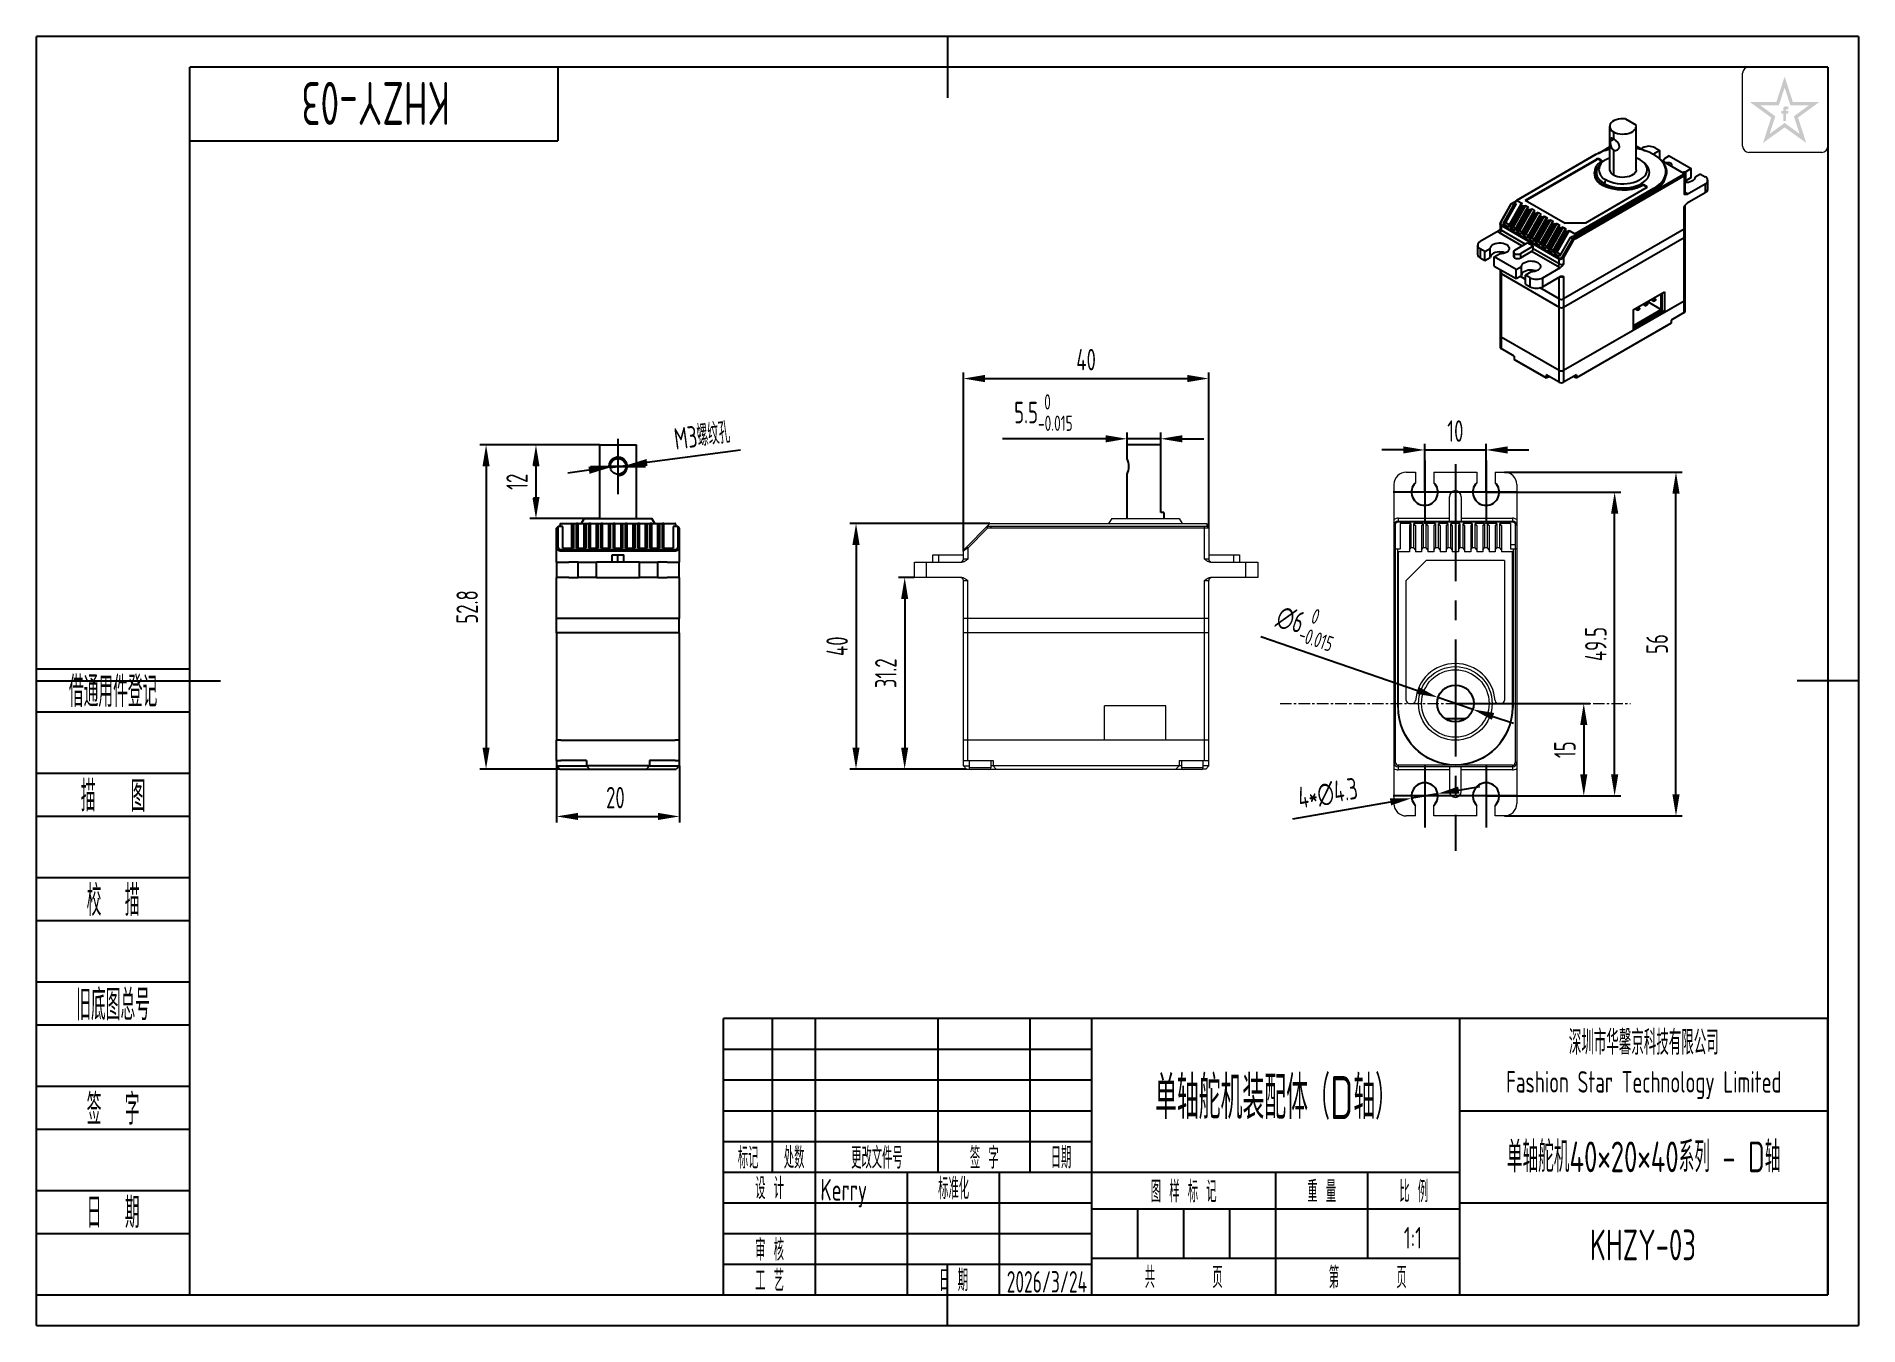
# Model space of a CAD drawing. Header units: inches. Extents: x -25 to 272, y -5 to 205.
import ezdxf
from ezdxf.enums import TextEntityAlignment as Align

# ---------------------------------------------------------------- set-up
doc = ezdxf.new("R2010")
doc.units = ezdxf.units.IN
doc.header["$MEASUREMENT"] = 0
doc.header["$PDMODE"] = 3
doc.header["$PDSIZE"] = 0.3125
doc.linetypes.add('CENTER', pattern=[0.6, 0.375, -0.075, 0.075, -0.075])
doc.linetypes.add('CENTER2', pattern=[28.575, 19.05, -3.175, 3.175, -3.175])
doc.layers.get('0').update_dxf_attribs({"linetype": 'CONTINUOUS'})
doc.layers.get('Defpoints').update_dxf_attribs({"linetype": 'CONTINUOUS'})
for name, color, linetype in [('02___PRT_ALL_AXES', 7, 'CONTINUOUS'), ('1轮廓实线层', 7, 'CONTINUOUS'), ('2细线层', 4, 'CONTINUOUS'), ('3中心线层', 1, 'CENTER2'), ('6文字层', 3, 'CONTINUOUS'), ('7标注层', 4, 'CONTINUOUS'), ('图框层', 7, 'CONTINUOUS')]:
    doc.layers.add(name, color=color, linetype=linetype)
doc.styles.add('PC_TEXTSTYLE', font='ISOCP.SHX', dxfattribs={"width": 0.707, "bigfont": 'GBCBIG.SHX'})
doc.styles.add('PC_TEXTSTYLE4', font='ISOCP.SHX', dxfattribs={"width": 0.707, "bigfont": 'GBCBIG.SHX'})
doc.dimstyles.new('GB_DIAMETER', dxfattribs={"dimtxt": 3.5, "dimasz": 3.5, "dimexe": 1, "dimexo": 0, "dimgap": 1.5, "dimtad": 1, "dimjust": 4, "dimdsep": 46, "dimtxsty": 'PC_TEXTSTYLE', "dimcen": 0, "dimclrd": 256, "dimclrt": 3, "dimadec": 0, "dimazin": 2, "dimtp": 0.1, "dimtm": 0.1, "dimtfac": 0.71, "dimtdec": 3, "dimtmove": 0, "dimatfit": 2, "dimfxl": 1, "dimtfill": 1, "dimarcsym": 0})
doc.dimstyles.new('GB_LINEAR', dxfattribs={"dimtxt": 3.5, "dimasz": 3.5, "dimexe": 1, "dimexo": 0, "dimgap": 1.5, "dimtad": 1, "dimdsep": 46, "dimtxsty": 'PC_TEXTSTYLE', "dimcen": 0, "dimclrd": 256, "dimclrt": 3, "dimadec": 0, "dimazin": 2, "dimtp": 0.1, "dimtm": 0.1, "dimtfac": 0.71, "dimtdec": 3, "dimtmove": 0, "dimatfit": 3, "dimfxl": 1, "dimtfill": 1, "dimarcsym": 0})

msp = doc.modelspace()

# ---------------------------------------------------------------- texts
at = {"layer": '6文字层', "insert": (237, 37.5), "char_height": 3.5, "width": 60, "attachment_point": 5, "style": 'PC_TEXTSTYLE4'}
msp.add_mtext('{\\H1.142857x;深圳市华馨京科技有限公司}\\P\\pxsm1,qc;Fashion Star Technology Limited', dxfattribs=at)

# ---------------------------------------------------------------- blocks, each defined once
blk = doc.blocks.new('SW_CENTERMARKSYMBOL_0')
at = {"color": 0, "linetype": 'Continuous', "lineweight": 18}
for p, q in [((0, 2.5), (0, 4)), ((-2.5, 0), (-4, 0)), ((0, 0), (-2.5, 0)), ((0, 0), (0, 2.5)), ((0, 0), (0, -2.5)), ((0, 0), (2.5, 0)), ((2.5, 0), (4, 0)), ((0, -2.5), (0, -4))]:
    blk.add_line(p, q, dxfattribs=at)
blk = doc.blocks.new('*D5')
at = {"layer": '7标注层', "lineweight": -2}
for p, q in [((89.78, 137.59), (74.53, 135.58)), ((65.06, 134.33), (61.59, 133.87)), ((68.53, 134.79), (71.06, 135.12))]:
    blk.add_line(p, q, dxfattribs=at)
at = {"layer": '7标注层'}
for points in [[(65.14, 133.75), (64.98, 134.91), (68.53, 134.79)], [(74.45, 136.16), (74.6, 135), (71.06, 135.12)]]:
    blk.add_solid(points, dxfattribs=at)
at = {"layer": 'Defpoints', "color": 0}
for p in [(68.53, 134.79), (71.06, 135.12)]:
    blk.add_point(p, dxfattribs=at)
at = {"layer": '7标注层', "color": 3, "insert": (83.47, 140), "char_height": 3.5, "attachment_point": 5, "rotation": 7.5048, "style": 'PC_TEXTSTYLE', "bg_fill": 3, "box_fill_scale": 1.25, "bg_fill_color": 257, "bg_fill_transparency": 0}
blk.add_mtext('M3螺纹孔', dxfattribs=at)
blk = doc.blocks.new('*D7')
at = {"layer": '7标注层', "color": 0, "lineweight": -2}
for p, q in [((118.09, 116.86), (115.52, 116.86)), ((125.41, 85.66), (115.52, 85.66))]:
    blk.add_line(p, q, dxfattribs=at)
at = {"layer": '7标注层', "lineweight": -2}
blk.add_line((116.52, 113.36), (116.52, 89.16), dxfattribs=at)
at = {"layer": '7标注层'}
for points in [[(117.1, 113.36), (115.94, 113.36), (116.52, 116.86)], [(115.94, 89.16), (117.1, 89.16), (116.52, 85.66)]]:
    blk.add_solid(points, dxfattribs=at)
at = {"layer": 'Defpoints', "color": 0}
for p in [(118.09, 116.86), (116.52, 85.66), (125.41, 85.66)]:
    blk.add_point(p, dxfattribs=at)
at = {"layer": '7标注层', "color": 3, "insert": (113.44, 101.26), "char_height": 3.5, "attachment_point": 5, "rotation": 90, "style": 'PC_TEXTSTYLE', "bg_fill": 3, "box_fill_scale": 1.25, "bg_fill_color": 257, "bg_fill_transparency": 0}
blk.add_mtext('31.2', dxfattribs=at)
blk = doc.blocks.new('*D8')
at = {"layer": '7标注层', "color": 0, "lineweight": -2}
for p, q in [((130.39, 125.66), (107.59, 125.66)), ((126.59, 85.66), (107.59, 85.66))]:
    blk.add_line(p, q, dxfattribs=at)
at = {"layer": '7标注层', "lineweight": -2}
blk.add_line((108.59, 122.16), (108.59, 89.16), dxfattribs=at)
at = {"layer": '7标注层'}
for points in [[(109.17, 122.16), (108, 122.16), (108.59, 125.66)], [(108, 89.16), (109.17, 89.16), (108.59, 85.66)]]:
    blk.add_solid(points, dxfattribs=at)
at = {"layer": 'Defpoints', "color": 0}
for p in [(130.39, 125.66), (108.59, 85.66), (126.59, 85.66)]:
    blk.add_point(p, dxfattribs=at)
at = {"layer": '7标注层', "color": 3, "insert": (105.51, 105.66), "char_height": 3.5, "attachment_point": 5, "rotation": 90, "style": 'PC_TEXTSTYLE', "bg_fill": 3, "box_fill_scale": 1.25, "bg_fill_color": 257, "bg_fill_transparency": 0}
blk.add_mtext('40', dxfattribs=at)
blk = doc.blocks.new('*D10')
at = {"layer": '7标注层', "color": 0, "lineweight": -2}
for p, q in [((66.79, 138.46), (47.29, 138.46)), ((60.29, 85.66), (47.29, 85.66))]:
    blk.add_line(p, q, dxfattribs=at)
at = {"layer": '7标注层', "lineweight": -2}
blk.add_line((48.29, 134.96), (48.29, 89.16), dxfattribs=at)
at = {"layer": '7标注层'}
for points in [[(48.87, 134.96), (47.7, 134.96), (48.29, 138.46)], [(47.7, 89.16), (48.87, 89.16), (48.29, 85.66)]]:
    blk.add_solid(points, dxfattribs=at)
at = {"layer": 'Defpoints', "color": 0}
for p in [(66.79, 138.46), (48.29, 85.66), (60.29, 85.66)]:
    blk.add_point(p, dxfattribs=at)
at = {"layer": '7标注层', "color": 3, "insert": (45.21, 112.06), "char_height": 3.5, "attachment_point": 5, "rotation": 90, "style": 'PC_TEXTSTYLE', "bg_fill": 3, "box_fill_scale": 1.25, "bg_fill_color": 257, "bg_fill_transparency": 0}
blk.add_mtext('52.8', dxfattribs=at)
blk = doc.blocks.new('*D11')
at = {"layer": '7标注层', "lineweight": -2}
for p, q in [((197.78, 137.64), (194.28, 137.64)), ((201.28, 137.64), (211.28, 137.64)), ((214.78, 137.64), (218.28, 137.64))]:
    blk.add_line(p, q, dxfattribs=at)
at = {"layer": '7标注层', "color": 0, "lineweight": -2}
for p, q in [((201.28, 130.77), (201.28, 138.64)), ((211.28, 130.77), (211.28, 138.64))]:
    blk.add_line(p, q, dxfattribs=at)
at = {"layer": '7标注层'}
for points in [[(197.78, 137.06), (197.78, 138.22), (201.28, 137.64)], [(214.78, 138.22), (214.78, 137.06), (211.28, 137.64)]]:
    blk.add_solid(points, dxfattribs=at)
at = {"layer": 'Defpoints', "color": 0}
for p in [(211.28, 137.64), (201.28, 130.77), (211.28, 130.77)]:
    blk.add_point(p, dxfattribs=at)
at = {"layer": '7标注层', "color": 3, "insert": (206.28, 140.72), "char_height": 3.5, "attachment_point": 5, "style": 'PC_TEXTSTYLE', "bg_fill": 3, "box_fill_scale": 1.25, "bg_fill_color": 257, "bg_fill_transparency": 0}
blk.add_mtext('10', dxfattribs=at)
blk = doc.blocks.new('*D14')
at = {"layer": '7标注层', "color": 0, "lineweight": -2}
for p, q in [((211.28, 130.77), (233.24, 130.77)), ((211.28, 81.27), (233.24, 81.27))]:
    blk.add_line(p, q, dxfattribs=at)
at = {"layer": '7标注层', "lineweight": -2}
blk.add_line((232.24, 84.77), (232.24, 127.27), dxfattribs=at)
at = {"layer": '7标注层'}
for points in [[(232.83, 127.27), (231.66, 127.27), (232.24, 130.77)], [(231.66, 84.77), (232.83, 84.77), (232.24, 81.27)]]:
    blk.add_solid(points, dxfattribs=at)
at = {"layer": 'Defpoints', "color": 0}
for p in [(211.28, 130.77), (232.24, 130.77), (211.28, 81.27)]:
    blk.add_point(p, dxfattribs=at)
at = {"layer": '7标注层', "color": 3, "insert": (229.17, 106.02), "char_height": 3.5, "attachment_point": 5, "rotation": 90, "style": 'PC_TEXTSTYLE', "bg_fill": 3, "box_fill_scale": 1.25, "bg_fill_color": 257, "bg_fill_transparency": 0}
blk.add_mtext('49.5', dxfattribs=at)
blk = doc.blocks.new('*D15')
at = {"layer": '7标注层', "color": 0, "lineweight": -2}
for p, q in [((214.28, 134.02), (243.24, 134.02)), ((214.28, 78.02), (243.24, 78.02))]:
    blk.add_line(p, q, dxfattribs=at)
at = {"layer": '7标注层', "lineweight": -2}
blk.add_line((242.24, 81.52), (242.24, 130.52), dxfattribs=at)
at = {"layer": '7标注层'}
for points in [[(242.83, 130.52), (241.66, 130.52), (242.24, 134.02)], [(241.66, 81.52), (242.83, 81.52), (242.24, 78.02)]]:
    blk.add_solid(points, dxfattribs=at)
at = {"layer": 'Defpoints', "color": 0}
for p in [(214.28, 134.02), (242.24, 134.02), (214.28, 78.02)]:
    blk.add_point(p, dxfattribs=at)
at = {"layer": '7标注层', "color": 3, "insert": (239.17, 106.02), "char_height": 3.5, "attachment_point": 5, "rotation": 90, "style": 'PC_TEXTSTYLE', "bg_fill": 3, "box_fill_scale": 1.25, "bg_fill_color": 257, "bg_fill_transparency": 0}
blk.add_mtext('56', dxfattribs=at)
blk = doc.blocks.new('*D16')
at = {"layer": '7标注层', "lineweight": -2}
for p, q in [((174.56, 107.23), (200.12, 98.46)), ((209.11, 95.38), (203.43, 97.32)), ((212.42, 94.24), (215.73, 93.11))]:
    blk.add_line(p, q, dxfattribs=at)
at = {"layer": '7标注层'}
for points in [[(199.93, 97.91), (200.31, 99.01), (203.43, 97.32)], [(212.61, 94.79), (212.23, 93.69), (209.11, 95.38)]]:
    blk.add_solid(points, dxfattribs=at)
at = {"layer": 'Defpoints', "color": 0}
for p in [(203.43, 97.32), (209.11, 95.38)]:
    blk.add_point(p, dxfattribs=at)
at = {"layer": '7标注层', "color": 3, "insert": (182.11, 109.16), "char_height": 3.5, "attachment_point": 5, "rotation": 341.0648, "style": 'PC_TEXTSTYLE', "bg_fill": 3, "box_fill_scale": 1.25, "bg_fill_color": 257, "bg_fill_transparency": 0}
blk.add_mtext('{\\A1;∅6{}{\\H0.71x;\\C2;\\S 0^ -0.015;}}', dxfattribs=at)
blk = doc.blocks.new('ZwmFrameMain_A4^_^无分区图框^_^landscape')
at = {"layer": '1轮廓实线层'}
for p, q in [((123.5, 205), (123.5, 195)), ((0, 0), (0, 200)), ((267, 200), (0, 200)), ((267, 200), (267, 0)), ((-25, 100), (5, 100)), ((272, 100), (262, 100)), ((123.5, -5), (123.5, 5)), ((0, 0), (267, 0))]:
    blk.add_line(p, q, dxfattribs=at)
at = {"layer": '2细线层'}
for p, q in [((-25, -5), (-25, 205)), ((272, 205), (-25, 205)), ((272, 205), (272, -5)), ((-25, -5), (272, -5))]:
    blk.add_line(p, q, dxfattribs=at)
blk = doc.blocks.new('ZwmFrameMain_标题栏1')
at = {"layer": '1轮廓实线层'}
for p, q in [((-180, 0), (-180, 45)), ((0, 45), (-180, 45)), ((-172, 20), (-172, 45)), ((-165, 20), (-165, 45)), ((-145, 20), (-145, 45)), ((-130, 20), (-130, 45)), ((-120, 0), (-120, 45)), ((0, 0), (0, 45)), ((-60, 30), (0, 30)), ((-180, 20), (-60, 20)), ((-165, 0), (-165, 20)), ((-150, 0), (-150, 20)), ((-135, 0), (-135, 20)), ((-60, 15), (0, 15)), ((-180, 0), (0, 0))]:
    blk.add_line(p, q, dxfattribs=at)
at = {"layer": '1轮廓实线层', "color": 7}
for p, q in [((-60, 0), (-60, 45)), ((-180, 25), (-120, 25))]:
    blk.add_line(p, q, dxfattribs=at)
at = {"layer": '2细线层'}
for p, q in [((-180, 40), (-120, 40)), ((-180, 35), (-120, 35)), ((-180, 30), (-120, 30)), ((-90, 0), (-90, 20)), ((-75, 6), (-75, 20)), ((-180, 15), (-120, 15)), ((-120, 14), (-60, 14)), ((-112.5, 6), (-112.5, 14)), ((-105, 6), (-105, 14)), ((-97.5, 6), (-97.5, 14)), ((-180, 10), (-120, 10)), ((-120, 6), (-60, 6)), ((-180, 5), (-120, 5))]:
    blk.add_line(p, q, dxfattribs=at)
at = {"layer": '6文字层', "style": 'PC_TEXTSTYLE', "width": 0.667}
for s, p in [('标记', (-176, 22.5)), ('处数', (-168.5, 22.5)), (' 更改文件号 ', (-155, 22.5)), (' 签 字 ', (-137.5, 22.5)), (' 日期 ', (-125, 22.5)), (' 设 计 ', (-172.5, 17.51)), (' 标准化 ', (-142.5, 17.51)), (' 图 样 标 记 ', (-105, 17)), (' 重 量 ', (-82.5, 17)), (' 比 例 ', (-67.5, 17)), (' 审 核 ', (-172.5, 7.5)), (' 工 艺 ', (-172.5, 2.5)), (' 日 期 ', (-142.5, 2.5)), ('共       页', (-105, 3)), ('第       页', (-75, 3))]:
    blk.add_text(s, height=3.5, dxfattribs=at).set_placement(p, align=Align.MIDDLE)
at = {"layer": '6文字层', "style": 'PC_TEXTSTYLE', "flags": 8}
for tag, height, width, p, p2 in [('企业名称', 5, 3.445461, (-54.29, 34.82), (-5.27, 34.82)), ('产品名称或材料标记', 7, 1.034456, (-113.46, 28.64), (-66.42, 28.64)), ('图样名称', 5, 3.480264, (-54.79, 19.98), (-5.27, 19.98)), ('标准化', 3.5, 1.756036, (-133.83, 15.37), (-120.75, 15.37)), ('审核', 3.5, 2.723972, (-163.99, 5.37), (-150.63, 5.37)), ('重量', 3.5, 2.448074, (-88.46, 7.54), (-76.55, 7.54)), ('比例', 3.5, 2.367734, (-73.35, 7.54), (-61.93, 7.54)), ('图样代号', 5, 3.489916, (-54.79, 5.63), (-5.52, 5.63)), ('工艺', 3.5, 2.851598, (-164.21, 0.37), (-150.89, 0.37)), ('日期', 3.5, 2.733185, (-133.83, 0.37), (-120.75, 0.37)), ('共几页', 3.5, 0.953151, (-108.58, 1.48), (-101.56, 1.48))]:
    blk.add_attdef(tag, text='', height=height, dxfattribs=dict(at, width=width)).set_placement(p, p2, align=Align.FIT)
at = {"layer": '6文字层', "style": 'PC_TEXTSTYLE', "width": 9.901758, "flags": 8}
blk.add_attdef('设计', text='', height=3.5, rotation=359.5768, dxfattribs=at).set_placement((-164.23, 15.37), (-150.37, 15.27), align=Align.FIT)
at = {"layer": '6文字层', "color": 3, "style": 'PC_TEXTSTYLE', "width": 0.96618, "flags": 8}
blk.add_attdef('第几页', text='', height=3.5, dxfattribs=at).set_placement((-78.29, 1.5), (-71.16, 1.5), align=Align.FIT)
at = {"layer": '6文字层', "color": 0, "style": 'PC_TEXTSTYLE', "width": 0.715273, "flags": 8}
blk.add_attdef('图纸张数', text='', height=3.5, dxfattribs=at).set_placement((-2.66, -3.87), (4.46, -3.87), align=Align.FIT)
blk = doc.blocks.new('ZwmFrameMain_图样代号')
at = {"layer": '2细线层', "linetype": 'Continuous'}
for p in [(60, 0), (0, -12)]:
    blk.add_line(p, (60, -12), dxfattribs=at)
at = {"layer": '6文字层', "style": 'PC_TEXTSTYLE', "width": 2.827942}
blk.add_attdef('图样代号', text='', height=7, rotation=180, dxfattribs=at).set_placement((58.24, -2.4), (2.35, -2.4), align=Align.FIT)
blk = doc.blocks.new('ZwmFrameMain_附加栏')
at = {"layer": '2细线层'}
for p, q in [((-25, 102), (0, 102)), ((-25, 95), (0, 95)), ((-25, 85), (0, 85)), ((-25, 78), (0, 78)), ((-25, 68), (0, 68)), ((-25, 61), (0, 61)), ((-25, 51), (0, 51)), ((-25, 44), (0, 44)), ((-25, 34), (0, 34)), ((-25, 27), (0, 27)), ((-25, 17), (0, 17)), ((-25, 10), (0, 10)), ((-25, 0), (0, 0))]:
    blk.add_line(p, q, dxfattribs=at)
at = {"layer": '6文字层', "color": 3, "style": 'PC_TEXTSTYLE'}
for s, width, p in [('借通用件登记', 0.667, (-12.5, 98.5)), ('描   图', 0.6667, (-12.5, 81.5)), ('校  描', 0.667, (-12.5, 64.5)), ('旧底图总号', 0.667, (-12.5, 47.5)), ('签  字', 0.667, (-12.5, 30.5)), ('日  期', 0.667, (-12.49, 13.6))]:
    blk.add_text(s, height=5, dxfattribs=dict(at, width=width)).set_placement(p, align=Align.MIDDLE)
at = {"layer": '6文字层', "style": 'PC_TEXTSTYLE'}
for tag, width, p, p2 in [('借通用件登记', 0.671328, (-23.44, 86.36), (-1.25, 86.36)), ('描图', 2.120922, (-23.44, 69.36), (-1.25, 69.36)), ('校图', 2.149976, (-23.75, 52.06), (-1.25, 52.06)), ('旧底图总号', 0.761452, (-22.84, 35.67), (-1.86, 35.67)), ('签字', 2.026939, (-23.14, 18.37), (-1.56, 18.37)), ('日期', 1.89999, (-22.84, 1.37), (-2.17, 1.37))]:
    blk.add_attdef(tag, text='', height=5, dxfattribs=dict(at, width=width)).set_placement(p, p2, align=Align.FIT)
blk = doc.blocks.new('*D29')
at = {"layer": '7标注层', "color": 0, "lineweight": -2}
for p, q in [((126.09, 121.17), (126.09, 150.27)), ((166.09, 124.91), (166.09, 150.27))]:
    blk.add_line(p, q, dxfattribs=at)
at = {"layer": '7标注层', "lineweight": -2}
blk.add_line((129.59, 149.27), (162.59, 149.27), dxfattribs=at)
at = {"layer": '7标注层'}
for points in [[(129.59, 149.86), (129.59, 148.69), (126.09, 149.27)], [(162.59, 148.69), (162.59, 149.86), (166.09, 149.27)]]:
    blk.add_solid(points, dxfattribs=at)
at = {"layer": 'Defpoints', "color": 0}
for p in [(166.09, 149.27), (166.09, 124.91), (126.09, 121.17)]:
    blk.add_point(p, dxfattribs=at)
at = {"layer": '7标注层', "color": 3, "insert": (146.09, 152.35), "char_height": 3.5, "attachment_point": 5, "style": 'PC_TEXTSTYLE', "bg_fill": 3, "box_fill_scale": 1.25, "bg_fill_color": 257, "bg_fill_transparency": 0}
blk.add_mtext('40', dxfattribs=at)
blk = doc.blocks.new('*D30')
at = {"layer": '7标注层', "color": 0, "lineweight": -2}
for p, q in [((59.79, 86.16), (59.79, 76.94)), ((79.79, 86.16), (79.79, 76.94))]:
    blk.add_line(p, q, dxfattribs=at)
at = {"layer": '7标注层', "lineweight": -2}
blk.add_line((63.29, 77.94), (76.29, 77.94), dxfattribs=at)
at = {"layer": '7标注层'}
for points in [[(63.29, 78.52), (63.29, 77.35), (59.79, 77.94)], [(76.29, 77.35), (76.29, 78.52), (79.79, 77.94)]]:
    blk.add_solid(points, dxfattribs=at)
at = {"layer": 'Defpoints', "color": 0}
for p in [(59.79, 86.16), (79.79, 86.16), (79.79, 77.94)]:
    blk.add_point(p, dxfattribs=at)
at = {"layer": '7标注层', "color": 3, "insert": (69.37, 81.01), "char_height": 3.5, "attachment_point": 5, "style": 'PC_TEXTSTYLE', "bg_fill": 3, "box_fill_scale": 1.25, "bg_fill_color": 257, "bg_fill_transparency": 0}
blk.add_mtext('20', dxfattribs=at)
blk = doc.blocks.new('*D51')
at = {"layer": '7标注层', "lineweight": -2}
for p, q in [((179.77, 77.53), (195.71, 80.3)), ((203.4, 81.64), (199.16, 80.9)), ((206.84, 82.24), (210.29, 82.83))]:
    blk.add_line(p, q, dxfattribs=at)
at = {"layer": '7标注层'}
for points in [[(195.81, 79.73), (195.61, 80.88), (199.16, 80.9)], [(206.74, 82.81), (206.94, 81.66), (203.4, 81.64)]]:
    blk.add_solid(points, dxfattribs=at)
at = {"layer": 'Defpoints', "color": 0}
for p in [(199.16, 80.9), (203.4, 81.64)]:
    blk.add_point(p, dxfattribs=at)
at = {"layer": '7标注层', "color": 3, "insert": (185.48, 81.65), "char_height": 3.5, "attachment_point": 5, "rotation": 9.8516, "style": 'PC_TEXTSTYLE', "bg_fill": 3, "box_fill_scale": 1.25, "bg_fill_color": 257, "bg_fill_transparency": 0}
blk.add_mtext('4*∅4.3', dxfattribs=at)
blk = doc.blocks.new('*D71')
at = {"layer": '7标注层', "color": 0, "lineweight": -2}
for p, q in [((152.76, 138.46), (152.76, 140.46)), ((158.26, 138.46), (158.26, 140.46))]:
    blk.add_line(p, q, dxfattribs=at)
at = {"layer": '7标注层', "lineweight": -2}
for p, q in [((149.26, 139.46), (132.49, 139.46)), ((158.26, 139.46), (152.76, 139.46)), ((161.76, 139.46), (165.26, 139.46))]:
    blk.add_line(p, q, dxfattribs=at)
at = {"layer": '7标注层'}
for points in [[(149.26, 138.87), (149.26, 140.04), (152.76, 139.46)], [(161.76, 140.04), (161.76, 138.87), (158.26, 139.46)]]:
    blk.add_solid(points, dxfattribs=at)
at = {"layer": 'Defpoints', "color": 0}
for p in [(152.76, 139.46), (152.76, 138.46), (158.26, 138.46)]:
    blk.add_point(p, dxfattribs=at)
at = {"layer": '7标注层', "color": 3, "insert": (139.13, 143.73), "char_height": 3.5, "attachment_point": 5, "style": 'PC_TEXTSTYLE', "bg_fill": 3, "box_fill_scale": 1.25, "bg_fill_color": 257, "bg_fill_transparency": 0}
blk.add_mtext('{\\A1;5.5{}{\\H0.71x;\\C2;\\S 0^ -0.015;}}', dxfattribs=at)
blk = doc.blocks.new('*D74')
at = {"layer": '7标注层', "color": 0, "lineweight": -2}
for p, q in [((206.29, 96.34), (228.21, 96.34)), ((211.28, 81.27), (228.21, 81.27))]:
    blk.add_line(p, q, dxfattribs=at)
at = {"layer": '7标注层', "lineweight": -2}
blk.add_line((227.21, 92.84), (227.21, 84.77), dxfattribs=at)
at = {"layer": '7标注层'}
for points in [[(227.79, 92.84), (226.63, 92.84), (227.21, 96.34)], [(226.63, 84.77), (227.79, 84.77), (227.21, 81.27)]]:
    blk.add_solid(points, dxfattribs=at)
at = {"layer": 'Defpoints', "color": 0}
for p in [(206.29, 96.34), (211.28, 81.27), (227.21, 81.27)]:
    blk.add_point(p, dxfattribs=at)
at = {"layer": '7标注层', "color": 3, "insert": (224.13, 88.81), "char_height": 3.5, "attachment_point": 5, "rotation": 90, "style": 'PC_TEXTSTYLE', "bg_fill": 3, "box_fill_scale": 1.25, "bg_fill_color": 257, "bg_fill_transparency": 0}
blk.add_mtext('15', dxfattribs=at)
blk = doc.blocks.new('*D78')
at = {"layer": '7标注层', "color": 0, "lineweight": -2}
for p, q in [((66.79, 138.46), (55.42, 138.46)), ((66.79, 126.46), (55.42, 126.46))]:
    blk.add_line(p, q, dxfattribs=at)
at = {"layer": '7标注层', "lineweight": -2}
blk.add_line((56.42, 134.96), (56.42, 129.96), dxfattribs=at)
at = {"layer": '7标注层'}
for points in [[(57, 134.96), (55.83, 134.96), (56.42, 138.46)], [(55.83, 129.96), (57, 129.96), (56.42, 126.46)]]:
    blk.add_solid(points, dxfattribs=at)
at = {"layer": 'Defpoints', "color": 0}
for p in [(66.79, 138.46), (56.42, 126.46), (66.79, 126.46)]:
    blk.add_point(p, dxfattribs=at)
at = {"layer": '7标注层', "color": 3, "insert": (53.34, 132.46), "char_height": 3.5, "attachment_point": 5, "rotation": 90, "style": 'PC_TEXTSTYLE', "bg_fill": 3, "box_fill_scale": 1.25, "bg_fill_color": 257, "bg_fill_transparency": 0}
blk.add_mtext('12', dxfattribs=at)

# ---------------------------------------------------------------- hatches: boundary and pattern name
at = {"layer": '6文字层', "lineweight": 5}
h = msp.add_hatch(color=2, dxfattribs=at)
edge = h.paths.add_edge_path(flags=0)
edge.add_line((260.172, 192.419), (260.567, 192.419))
edge.add_line((260.567, 192.419), (260.567, 192.845))
edge.add_line((260.567, 192.845), (260.176, 192.845))
edge.add_line((260.176, 192.845), (260.176, 193.053))
edge.add_spline(control_points=[(260.176, 193.053), (260.176, 193.078), (260.175, 193.174), (260.364, 193.144), (260.482, 193.127), (260.549, 193.11), (260.577, 193.102)], knot_values=[0, 0, 0, 0, 1.4943482, 5.8188355, 8.4876202, 10.3632598, 10.3632598, 10.3632598, 10.3632598], degree=3, periodic=0)
edge.add_line((260.577, 193.102), (260.577, 193.539))
edge.add_spline(control_points=[(260.577, 193.539), (260.505, 193.556), (260.332, 193.597), (260.084, 193.618), (259.855, 193.514), (259.739, 193.37), (259.72, 193.26), (259.714, 193.229)], knot_values=[0, 0, 0, 0, 4.9341397, 11.9452686, 16.0265909, 21.3569295, 23.4510995, 23.4510995, 23.4510995, 23.4510995], degree=3, periodic=0)
edge.add_line((259.714, 193.229), (259.714, 192.845))
edge.add_line((259.714, 192.845), (259.428, 192.845))
edge.add_line((259.428, 192.845), (259.428, 192.419))
edge.add_line((259.428, 192.419), (259.717, 192.419))
edge.add_line((259.717, 192.419), (259.717, 191.229))
edge.add_line((259.717, 191.229), (260.172, 191.229))
edge.add_line((260.172, 191.229), (260.172, 192.419))
h.paths.add_polyline_path([(265.628, 194.333), (261.288, 194.333), (259.948, 198.473), (258.608, 194.333), (254.268, 194.333), (257.762, 191.785), (256.422, 187.656), (259.948, 190.181), (263.474, 187.656), (262.134, 191.785)])
h.paths.add_polyline_path([(261.461, 191.997), (262.394, 189.124), (259.948, 190.914), (257.502, 189.124), (258.434, 191.997), (255.981, 193.786), (259.012, 193.786), (259.948, 196.673), (260.883, 193.786), (263.915, 193.786)], flags=16)

# ---------------------------------------------------------------- linework, layer by layer
at = {"color": 7, "linetype": 'Continuous', "lineweight": 25}
for p, q in [((231.428, 190.347), (231.428, 183.293)), ((234.017, 191.57), (235.705, 190.595)), ((235.748, 183.293), (235.748, 190.347)), ((232.061, 189.466), (232.061, 188.29)), ((235.748, 187.204), (237.15, 186.394)), ((229.143, 185.747), (216.24, 178.298)), ((229.179, 185.744), (216.291, 178.303)), ((217.668, 178.334), (229.261, 185.027)), ((217.77, 178.275), (229.261, 184.909)), ((229.261, 185.027), (229.261, 184.909)), ((229.695, 186.012), (231.428, 187.012)), ((230.036, 184.303), (229.713, 183.924)), ((230.034, 184.874), (229.77, 185.027)), ((229.77, 185.027), (229.77, 184.909)), ((230.034, 184.757), (229.77, 184.909)), ((230.034, 184.874), (230.034, 184.757)), ((236.58, 186.723), (236.808, 186.855)), ((237.464, 183.924), (237.141, 184.303)), ((239.609, 186.415), (238.738, 185.912)), ((238.738, 185.692), (238.738, 185.912)), ((238.845, 186.855), (239.609, 186.415)), ((239.609, 185.063), (239.609, 186.415)), ((239.834, 184.845), (243.452, 182.756)), ((241.136, 185.533), (240.265, 185.03)), ((240.265, 185.007), (240.265, 185.03)), ((241.136, 185.533), (244.7, 183.476)), ((243.452, 182.492), (225.74, 172.266)), ((243.58, 182.271), (225.868, 172.046)), ((228.908, 182.822), (228.908, 182.705)), ((230.788, 181.676), (230.534, 181.059)), ((240.682, 182.716), (240.682, 182.951)), ((241.576, 183.839), (241.576, 184.049)), ((243.58, 182.683), (243.452, 182.756)), ((243.58, 182.271), (243.452, 182.492)), ((243.58, 182.271), (243.58, 179.302)), ((243.727, 179.508), (243.727, 182.483)), ((243.829, 181.503), (243.727, 181.502)), ((244.7, 183.476), (243.829, 182.973)), ((243.829, 181.503), (243.829, 182.973)), ((244.7, 182.006), (243.829, 181.503)), ((244.7, 182.006), (244.7, 183.476)), ((246.227, 182.594), (245.357, 182.091)), ((245.357, 182.068), (245.357, 182.091)), ((246.227, 182.594), (246.991, 182.153)), ((247.412, 180.095), (247.412, 181.565)), ((215.812, 177.998), (216.165, 178.201)), ((216.19, 178.245), (215.991, 177.895)), ((216.291, 178.303), (217.207, 177.774)), ((217.668, 178.334), (224.161, 174.586)), ((238.7, 179.954), (225.562, 172.369)), ((225.761, 172.837), (238.649, 180.277)), ((238.7, 180.189), (225.762, 172.72)), ((237.407, 180.324), (227.467, 174.586)), ((230.279, 180.794), (230.279, 180.912)), ((236.653, 180.78), (236.653, 180.663)), ((237.407, 180.618), (237.143, 180.77)), ((237.143, 180.77), (237.143, 180.653)), ((237.407, 180.5), (237.143, 180.653)), ((237.407, 180.618), (237.407, 180.5)), ((238.7, 180.189), (238.7, 179.954)), ((244.076, 179.295), (246.991, 180.977)), ((246.991, 179.508), (244.076, 177.825)), ((246.991, 180.977), (246.991, 179.508)), ((213.745, 174.877), (215.379, 177.744)), ((213.782, 174.854), (215.452, 177.786)), ((214.073, 174.474), (215.834, 177.565)), ((216.194, 177.777), (214.433, 174.686)), ((216.978, 177.495), (214.964, 173.959)), ((215.016, 174.139), (217.029, 177.671)), ((215.218, 173.812), (217.233, 177.348)), ((215.379, 177.744), (215.686, 177.924)), ((215.452, 177.786), (215.379, 177.744)), ((215.452, 177.786), (215.812, 177.998)), ((215.834, 177.565), (215.452, 177.786)), ((215.526, 173.845), (217.538, 177.378)), ((215.686, 177.924), (215.812, 177.998)), ((217.717, 177.48), (215.706, 173.951)), ((215.991, 177.895), (215.812, 177.998)), ((216.194, 177.777), (215.834, 177.565)), ((217.996, 176.907), (215.982, 173.372)), ((216.194, 177.777), (215.991, 177.895)), ((216.035, 173.551), (218.047, 177.084)), ((216.237, 173.225), (218.251, 176.76)), ((216.544, 173.257), (218.557, 176.79)), ((218.735, 176.893), (216.724, 173.363)), ((217.029, 177.671), (216.978, 177.495)), ((216.978, 177.495), (217.233, 177.348)), ((219.015, 176.319), (217, 172.784)), ((217.207, 177.774), (217.029, 177.671)), ((217.053, 172.963), (219.066, 176.496)), ((217.538, 177.378), (217.233, 177.348)), ((217.255, 172.637), (219.269, 176.172)), ((217.717, 177.48), (217.538, 177.378)), ((217.562, 172.669), (219.575, 176.202)), ((217.717, 177.48), (218.226, 177.187)), ((219.753, 176.305), (217.742, 172.775)), ((218.047, 177.084), (217.996, 176.907)), ((217.996, 176.907), (218.251, 176.76)), ((220.033, 175.732), (218.018, 172.196)), ((218.226, 177.187), (218.047, 177.084)), ((218.071, 172.375), (220.084, 175.908)), ((218.557, 176.79), (218.251, 176.76)), ((218.273, 172.049), (220.287, 175.585)), ((218.735, 176.893), (218.557, 176.79)), ((218.58, 172.082), (220.593, 175.614)), ((218.735, 176.893), (219.244, 176.599)), ((220.771, 175.717), (218.76, 172.187)), ((219.066, 176.496), (219.015, 176.319)), ((219.015, 176.319), (219.269, 176.172)), ((219.244, 176.599), (219.066, 176.496)), ((219.089, 171.788), (221.102, 175.32)), ((219.575, 176.202), (219.269, 176.172)), ((219.753, 176.305), (219.575, 176.202)), ((219.753, 176.305), (220.262, 176.011)), ((220.084, 175.908), (220.033, 175.732)), ((220.033, 175.732), (220.287, 175.585)), ((220.262, 176.011), (220.084, 175.908)), ((220.593, 175.614), (220.287, 175.585)), ((220.771, 175.717), (220.593, 175.614)), ((220.771, 175.717), (221.28, 175.423)), ((221.102, 175.32), (221.051, 175.144)), ((221.28, 175.423), (221.102, 175.32)), ((243.58, 173.599), (243.58, 177.244)), ((243.727, 173.805), (243.727, 177.45)), ((243.729, 177.45), (243.73, 177.467)), ((213.249, 173.255), (210.334, 171.572)), ((213.598, 174.482), (213.598, 173.63)), ((213.745, 174.877), (213.782, 174.854)), ((213.745, 174.195), (213.782, 174.319)), ((223.215, 168.729), (213.745, 174.195)), ((213.745, 174.195), (213.745, 173.424)), ((223.251, 168.853), (213.782, 174.319)), ((214.073, 174.474), (214.433, 174.686)), ((214.073, 174.474), (214.964, 173.959)), ((214.433, 174.686), (215.106, 174.297)), ((215.016, 174.139), (214.964, 173.959)), ((215.218, 173.812), (215.526, 173.845)), ((215.218, 173.812), (215.982, 173.372)), ((215.526, 173.845), (215.706, 173.951)), ((215.706, 173.951), (216.125, 173.709)), ((216.035, 173.551), (215.982, 173.372)), ((216.237, 173.225), (216.544, 173.257)), ((216.237, 173.225), (217, 172.784)), ((216.544, 173.257), (216.724, 173.363)), ((216.724, 173.363), (217.143, 173.121)), ((217.053, 172.963), (217, 172.784)), ((217.255, 172.637), (217.562, 172.669)), ((217.255, 172.637), (218.018, 172.196)), ((217.562, 172.669), (217.742, 172.775)), ((217.742, 172.775), (218.161, 172.533)), ((218.071, 172.375), (218.018, 172.196)), ((221.051, 175.144), (219.037, 171.608)), ((219.291, 171.461), (221.306, 174.997)), ((219.598, 171.494), (221.611, 175.026)), ((221.789, 175.129), (219.778, 171.6)), ((222.069, 174.556), (220.055, 171.02)), ((220.108, 171.2), (222.12, 174.732)), ((220.309, 170.873), (222.324, 174.409)), ((220.617, 170.906), (222.629, 174.438)), ((222.808, 174.541), (220.797, 171.012)), ((221.051, 175.144), (221.306, 174.997)), ((223.088, 173.968), (221.073, 170.433)), ((221.126, 170.612), (223.139, 174.145)), ((221.611, 175.026), (221.306, 174.997)), ((221.328, 170.286), (223.342, 173.821)), ((221.789, 175.129), (221.611, 175.026)), ((221.635, 170.318), (223.648, 173.851)), ((221.789, 175.129), (222.299, 174.835)), ((223.826, 173.954), (221.815, 170.424)), ((222.12, 174.732), (222.069, 174.556)), ((222.069, 174.556), (222.324, 174.409)), ((224.106, 173.38), (222.091, 169.845)), ((222.299, 174.835), (222.12, 174.732)), ((222.144, 170.024), (224.157, 173.557)), ((222.629, 174.438), (222.324, 174.409)), ((222.346, 169.698), (224.36, 173.233)), ((222.808, 174.541), (222.629, 174.438)), ((222.653, 169.73), (224.666, 173.263)), ((222.808, 174.541), (223.317, 174.247)), ((224.844, 173.366), (222.833, 169.836)), ((223.139, 174.145), (223.088, 173.968)), ((223.088, 173.968), (223.342, 173.821)), ((223.317, 174.247), (223.139, 174.145)), ((224.998, 172.275), (223.237, 169.183)), ((223.648, 173.851), (223.342, 173.821)), ((223.826, 173.954), (223.648, 173.851)), ((223.826, 173.954), (224.335, 173.66)), ((243.58, 173.599), (223.928, 162.255)), ((224.157, 173.557), (224.106, 173.38)), ((224.106, 173.38), (224.36, 173.233)), ((224.335, 173.66), (224.157, 173.557)), ((227.467, 174.586), (224.161, 174.586)), ((224.666, 173.263), (224.36, 173.233)), ((224.844, 173.366), (224.666, 173.263)), ((224.844, 173.366), (225.761, 172.837)), ((224.998, 172.275), (225.358, 172.487)), ((225.38, 172.055), (224.998, 172.275)), ((225.562, 172.369), (225.358, 172.487)), ((225.74, 172.266), (225.38, 172.055)), ((225.762, 172.72), (225.562, 172.369)), ((225.74, 172.266), (225.562, 172.369)), ((225.868, 172.046), (225.74, 172.266)), ((243.58, 172.247), (243.58, 173.599)), ((243.727, 172.453), (243.727, 173.805)), ((243.727, 162.165), (243.727, 172.453)), ((209.913, 170.985), (209.913, 169.515)), ((211.098, 169.956), (210.334, 170.397)), ((210.334, 170.397), (210.334, 168.927)), ((211.098, 169.956), (211.968, 170.458)), ((211.098, 168.486), (211.098, 169.956)), ((211.968, 168.989), (211.968, 170.458)), ((212.625, 169.074), (213.496, 169.577)), ((213.598, 169.893), (213.598, 169.578)), ((215.749, 169.912), (215.749, 169.206)), ((215.935, 168.928), (215.935, 169.633)), ((215.96, 170.206), (217.997, 171.381)), ((218.964, 170.823), (216.927, 169.647)), ((218.709, 169.971), (216.927, 168.942)), ((216.927, 168.942), (216.927, 169.647)), ((218.964, 170.823), (217.997, 171.381)), ((218.273, 172.049), (218.58, 172.082)), ((218.273, 172.049), (219.037, 171.608)), ((218.58, 172.082), (218.76, 172.187)), ((222.96, 167.516), (218.709, 169.971)), ((218.76, 172.187), (219.179, 171.946)), ((218.964, 170.411), (218.964, 170.823)), ((223.215, 167.957), (218.964, 170.411)), ((219.089, 171.788), (219.037, 171.608)), ((219.291, 171.461), (219.598, 171.494)), ((219.291, 171.461), (220.055, 171.02)), ((219.598, 171.494), (219.778, 171.6)), ((219.778, 171.6), (220.198, 171.358)), ((220.108, 171.2), (220.055, 171.02)), ((220.309, 170.873), (220.617, 170.906)), ((220.309, 170.873), (221.073, 170.433)), ((220.617, 170.906), (220.797, 171.012)), ((220.797, 171.012), (221.216, 170.77)), ((221.126, 170.612), (221.073, 170.433)), ((221.328, 170.286), (221.635, 170.318)), ((221.328, 170.286), (222.091, 169.845)), ((221.635, 170.318), (221.815, 170.424)), ((221.815, 170.424), (222.234, 170.182)), ((222.144, 170.024), (222.091, 169.845)), ((222.346, 169.698), (222.653, 169.73)), ((222.346, 169.698), (223.237, 169.183)), ((222.653, 169.73), (222.833, 169.836)), ((222.833, 169.836), (223.417, 169.499)), ((225.38, 172.055), (223.71, 169.122)), ((223.928, 160.902), (243.58, 172.247)), ((225.561, 171.866), (223.928, 168.999)), ((225.38, 172.055), (225.561, 171.866)), ((225.868, 172.046), (225.561, 171.866)), ((243.58, 161.959), (243.58, 172.247)), ((210.334, 168.927), (211.098, 168.486)), ((211.098, 168.486), (211.968, 168.989)), ((216.189, 167.017), (212.625, 169.074)), ((212.625, 167.604), (212.625, 169.074)), ((212.625, 167.604), (216.189, 165.547)), ((213.598, 167.043), (213.598, 166.575)), ((213.598, 166.575), (213.598, 156.286)), ((213.745, 166.369), (223.215, 160.902)), ((213.745, 166.369), (213.745, 156.081)), ((216.189, 167.017), (217.06, 167.519)), ((216.189, 165.547), (216.189, 167.017)), ((217.06, 166.049), (217.06, 167.519)), ((217.717, 166.135), (218.587, 166.638)), ((220.517, 165.694), (223.432, 167.377)), ((223.215, 168.729), (223.251, 168.853)), ((223.215, 167.957), (223.215, 168.729)), ((223.928, 168.999), (223.71, 169.122)), ((223.928, 168.999), (223.928, 167.957)), ((216.189, 165.547), (217.06, 166.049)), ((217.717, 165.429), (216.85, 165.929)), ((218.48, 165.694), (217.717, 166.135)), ((217.717, 164.665), (217.717, 166.135)), ((217.717, 164.665), (218.48, 164.224)), ((218.48, 164.224), (218.48, 165.694)), ((223.215, 162.255), (220.095, 164.056)), ((223.432, 165.907), (220.517, 164.224)), ((220.517, 164.224), (220.517, 165.694)), ((223.928, 165.9), (223.928, 162.255)), ((235.28, 160.46), (240.371, 163.399)), ((240.371, 163.399), (240.371, 160.106)), ((223.215, 160.902), (223.215, 162.255)), ((223.215, 150.614), (223.215, 160.902)), ((223.928, 162.255), (223.928, 160.902)), ((223.928, 150.614), (243.58, 161.959)), ((223.928, 160.902), (223.928, 150.614)), ((235.28, 157.859), (239.848, 160.497)), ((235.28, 160.46), (235.28, 157.167)), ((235.28, 157.741), (239.95, 160.438)), ((235.603, 160.647), (236.039, 160.395)), ((236.255, 160.769), (236.035, 160.896)), ((236.897, 161.393), (237.332, 161.141)), ((237.549, 161.515), (237.329, 161.642)), ((237.596, 161.797), (239.848, 160.497)), ((238.19, 162.14), (238.626, 161.888)), ((238.842, 162.262), (238.622, 162.389)), ((239.848, 160.497), (239.848, 163.097)), ((239.95, 160.438), (239.95, 163.156)), ((239.958, 162.168), (239.95, 162.173)), ((239.958, 163.16), (239.958, 160.345)), ((240.371, 160.106), (243.58, 161.959)), ((243.58, 160.019), (243.58, 161.959)), ((243.727, 160.224), (243.727, 162.165)), ((241.467, 158.27), (226.041, 149.364)), ((240.958, 157.976), (226.041, 149.364)), ((240.212, 160.198), (235.28, 157.35)), ((239.958, 160.345), (240.371, 160.106)), ((240.958, 157.976), (241.467, 158.27)), ((243.58, 160.019), (241.467, 158.799)), ((241.467, 158.799), (241.467, 158.27)), ((213.598, 156.286), (213.598, 154.346)), ((213.745, 156.081), (223.215, 150.614)), ((213.745, 156.081), (213.745, 154.141)), ((223.928, 150.614), (235.28, 157.167)), ((215.858, 152.921), (213.745, 154.141)), ((215.858, 152.921), (215.858, 152.392)), ((221.102, 149.364), (215.858, 152.392)), ((215.858, 152.392), (216.367, 152.098)), ((216.367, 152.098), (221.102, 149.364)), ((223.215, 148.674), (221.102, 149.894)), ((221.102, 149.894), (221.102, 149.364)), ((221.102, 149.364), (221.56, 149.629)), ((221.102, 149.364), (221.56, 149.629)), ((221.102, 149.364), (221.102, 149.364)), ((223.215, 148.674), (223.215, 150.614)), ((223.928, 150.614), (223.928, 148.674)), ((226.041, 149.894), (223.928, 148.674)), ((225.582, 149.629), (226.041, 149.364)), ((225.582, 149.629), (226.041, 149.364)), ((226.041, 149.894), (226.041, 149.364)), ((226.041, 149.364), (226.041, 149.364)), ((66.794, 138.457), (66.794, 126.457)), ((66.794, 138.457), (72.794, 138.457)), ((66.794, 138.457), (66.794, 126.457)), ((66.794, 138.457), (72.794, 138.457)), ((72.794, 126.457), (72.794, 138.457)), ((72.794, 126.457), (72.794, 138.457)), ((152.763, 136.203), (152.763, 138.457)), ((158.263, 138.457), (152.763, 138.457)), ((152.763, 126.457), (152.763, 133.703)), ((59.788, 124.907), (60.038, 125.157)), ((60.038, 125.15), (59.788, 124.901)), ((59.788, 121.629), (59.788, 124.901)), ((60.038, 125.15), (60.038, 125.157)), ((60.388, 125.157), (60.038, 125.157)), ((60.038, 121.804), (60.038, 125.15)), ((60.788, 125.15), (60.038, 125.15)), ((60.388, 125.557), (60.388, 125.157)), ((60.788, 125.157), (60.388, 125.157)), ((60.488, 125.657), (62.288, 125.657)), ((60.788, 125.157), (60.788, 125.15)), ((60.788, 121.622), (60.788, 125.15)), ((62.288, 121.625), (62.288, 125.657)), ((62.288, 125.657), (62.538, 125.657)), ((62.538, 125.657), (62.538, 121.622)), ((62.538, 125.657), (63.038, 125.657)), ((63.038, 121.622), (63.038, 125.657)), ((63.288, 125.657), (63.038, 125.657)), ((63.288, 121.625), (63.288, 125.657)), ((63.288, 125.657), (64.288, 125.657)), ((64.288, 126.457), (63.788, 125.657)), ((64.288, 126.457), (69.788, 126.457)), ((64.288, 121.625), (64.288, 125.657)), ((64.288, 125.657), (64.538, 125.657)), ((64.538, 125.657), (64.538, 121.622)), ((64.538, 125.657), (65.038, 125.657)), ((65.038, 121.622), (65.038, 125.657)), ((65.288, 125.657), (65.038, 125.657)), ((65.288, 121.625), (65.288, 125.657)), ((65.288, 125.657), (66.288, 125.657)), ((66.288, 121.625), (66.288, 125.657)), ((66.288, 125.657), (66.538, 125.657)), ((66.538, 125.657), (66.538, 121.622)), ((66.538, 125.657), (67.038, 125.657)), ((67.038, 121.622), (67.038, 125.657)), ((67.288, 125.657), (67.038, 125.657)), ((67.288, 121.625), (67.288, 125.657)), ((67.288, 125.657), (68.288, 125.657)), ((68.288, 121.625), (68.288, 125.657)), ((68.288, 125.657), (68.538, 125.657)), ((68.538, 125.657), (68.538, 121.622)), ((68.538, 125.657), (69.038, 125.657)), ((69.038, 121.622), (69.038, 125.657)), ((69.288, 125.657), (69.038, 125.657)), ((69.288, 121.625), (69.288, 125.657)), ((69.288, 125.657), (70.288, 125.657)), ((69.788, 126.457), (75.288, 126.457)), ((70.288, 121.625), (70.288, 125.657)), ((70.288, 125.657), (70.538, 125.657)), ((70.538, 125.657), (70.538, 121.622)), ((70.538, 125.657), (71.038, 125.657)), ((71.038, 121.622), (71.038, 125.657)), ((71.288, 125.657), (71.038, 125.657)), ((71.288, 121.625), (71.288, 125.657)), ((71.288, 125.657), (72.288, 125.657)), ((72.288, 121.625), (72.288, 125.657)), ((72.288, 125.657), (72.538, 125.657)), ((72.538, 125.657), (72.538, 121.622)), ((72.538, 125.657), (73.038, 125.657)), ((73.038, 121.622), (73.038, 125.657)), ((73.288, 125.657), (73.038, 125.657)), ((73.288, 121.625), (73.288, 125.657)), ((73.288, 125.657), (74.288, 125.657)), ((74.288, 121.625), (74.288, 125.657)), ((74.288, 125.657), (74.538, 125.657)), ((74.538, 125.657), (74.538, 121.622)), ((74.538, 125.657), (75.038, 125.657)), ((75.038, 121.622), (75.038, 125.657)), ((75.288, 125.657), (75.038, 125.657)), ((75.788, 125.657), (75.288, 126.457)), ((75.288, 121.625), (75.288, 125.657)), ((75.288, 125.657), (76.288, 125.657)), ((76.288, 121.625), (76.288, 125.657)), ((76.288, 125.657), (76.538, 125.657)), ((76.538, 125.657), (76.538, 121.622)), ((76.538, 125.657), (77.038, 125.657)), ((77.038, 121.622), (77.038, 125.657)), ((77.288, 125.657), (77.038, 125.657)), ((77.288, 121.625), (77.288, 125.657)), ((77.288, 125.657), (79.088, 125.657)), ((79.188, 125.157), (78.788, 125.157)), ((78.788, 125.15), (78.788, 125.157)), ((78.788, 125.15), (78.788, 121.622)), ((79.538, 125.15), (78.788, 125.15)), ((79.188, 125.557), (79.188, 125.157)), ((79.538, 125.157), (79.188, 125.157)), ((79.538, 125.157), (79.538, 125.15)), ((79.788, 124.907), (79.538, 125.157)), ((79.538, 125.15), (79.538, 121.804)), ((79.538, 125.15), (79.788, 124.901)), ((79.788, 124.901), (79.788, 121.629)), ((158.763, 127.457), (158.263, 127.457)), ((158.763, 127.457), (158.763, 126.457)), ((59.788, 121.629), (60.038, 121.804)), ((79.788, 121.629), (79.538, 121.804)), ((59.788, 119.857), (59.788, 121.629)), ((59.788, 119.357), (59.788, 116.857)), ((59.788, 119.357), (61.788, 119.357)), ((79.088, 121.345), (60.488, 121.345)), ((79.088, 121.17), (60.488, 121.17)), ((60.788, 121.629), (62.288, 121.629)), ((60.788, 121.622), (62.538, 121.622)), ((63.288, 119.357), (61.788, 119.357)), ((62.288, 121.625), (62.538, 121.622)), ((63.038, 121.622), (63.288, 121.625)), ((63.038, 121.622), (64.538, 121.622)), ((63.288, 121.629), (64.288, 121.629)), ((63.288, 116.857), (63.288, 119.357)), ((63.288, 119.357), (66.288, 119.357)), ((64.288, 121.625), (64.538, 121.622)), ((65.038, 121.622), (65.288, 121.625)), ((65.038, 121.622), (66.538, 121.622)), ((65.288, 121.629), (66.288, 121.629)), ((66.288, 121.625), (66.538, 121.622)), ((66.288, 116.857), (66.288, 119.357)), ((73.288, 119.357), (66.288, 119.357)), ((67.038, 121.622), (67.288, 121.625)), ((67.038, 121.622), (68.538, 121.622)), ((67.288, 121.629), (68.288, 121.629)), ((68.288, 121.625), (68.538, 121.622)), ((68.838, 119.357), (68.838, 120.557)), ((68.838, 120.557), (69.788, 120.557)), ((69.038, 121.622), (69.288, 121.625)), ((69.038, 121.622), (70.538, 121.622)), ((69.288, 121.629), (70.288, 121.629)), ((69.788, 119.357), (69.788, 120.557)), ((69.788, 120.557), (70.738, 120.557)), ((70.288, 121.625), (70.538, 121.622)), ((70.738, 119.357), (70.738, 120.557)), ((71.038, 121.622), (71.288, 121.625)), ((71.038, 121.622), (72.538, 121.622)), ((71.288, 121.629), (72.288, 121.629)), ((72.288, 121.625), (72.538, 121.622)), ((73.038, 121.622), (73.288, 121.625)), ((73.038, 121.622), (74.538, 121.622)), ((73.288, 121.629), (74.288, 121.629)), ((73.288, 116.857), (73.288, 119.357)), ((73.288, 119.357), (76.288, 119.357)), ((74.288, 121.625), (74.538, 121.622)), ((75.038, 121.622), (75.288, 121.625)), ((75.038, 121.622), (76.538, 121.622)), ((75.288, 121.629), (76.288, 121.629)), ((76.288, 121.625), (76.538, 121.622)), ((76.288, 116.857), (76.288, 119.357)), ((77.788, 119.357), (76.288, 119.357)), ((77.038, 121.622), (77.288, 121.625)), ((77.038, 121.622), (78.788, 121.622)), ((77.288, 121.629), (78.788, 121.629)), ((77.788, 119.357), (79.788, 119.357)), ((79.788, 121.629), (79.788, 119.857)), ((79.788, 116.857), (79.788, 119.357)), ((61.788, 116.857), (59.788, 116.857)), ((59.788, 110.157), (59.788, 116.357)), ((61.788, 116.857), (63.288, 116.857)), ((66.288, 116.857), (63.288, 116.857)), ((66.288, 116.857), (73.288, 116.857)), ((76.288, 116.857), (73.288, 116.857)), ((76.288, 116.857), (77.788, 116.857)), ((79.788, 116.857), (77.788, 116.857)), ((79.788, 116.357), (79.788, 110.157)), ((79.788, 110.157), (59.788, 110.157)), ((59.788, 107.857), (59.788, 110.157)), ((79.788, 107.857), (79.788, 110.157)), ((59.788, 107.857), (59.788, 90.357)), ((79.788, 107.857), (79.788, 90.357)), ((59.788, 87.057), (59.788, 90.357)), ((60.488, 90.357), (59.788, 90.357)), ((60.488, 90.357), (79.088, 90.357)), ((79.788, 90.357), (79.088, 90.357)), ((79.788, 90.357), (79.788, 87.057)), ((59.788, 87.057), (60.488, 87.057)), ((59.788, 87.057), (59.788, 86.157)), ((59.788, 86.157), (61.788, 86.157)), ((60.288, 85.657), (59.788, 86.157)), ((64.638, 87.057), (60.488, 87.057)), ((64.638, 87.057), (64.638, 86.157)), ((74.938, 86.157), (64.638, 86.157)), ((64.638, 86.157), (65.138, 85.657)), ((74.438, 85.657), (74.938, 86.157)), ((79.088, 87.057), (74.938, 87.057)), ((74.938, 87.057), (74.938, 86.157)), ((77.788, 86.157), (79.788, 86.157)), ((79.088, 87.057), (79.788, 87.057)), ((79.788, 86.157), (79.288, 85.657)), ((79.788, 87.057), (79.788, 86.157)), ((60.288, 85.657), (61.788, 85.657)), ((65.138, 85.657), (74.438, 85.657)), ((77.788, 85.657), (79.288, 85.657))]:
    msp.add_line(p, q, dxfattribs=at)
at = {"color": 8, "linetype": 'Continuous', "lineweight": 25}
for p, q in [((231.502, 187.967), (232.061, 188.29)), ((232.061, 186.526), (232.061, 182.411)), ((243.727, 179.628), (243.834, 179.567)), ((217.131, 170.882), (213.491, 172.983)), ((217.64, 171.176), (213.745, 173.424)), ((213.745, 169.884), (213.745, 169.586)), ((213.745, 166.958), (213.745, 166.369)), ((223.215, 162.255), (223.215, 165.782)), ((235.994, 160.494), (235.667, 160.683)), ((237.288, 161.24), (236.96, 161.43)), ((238.581, 161.987), (238.253, 162.176))]:
    msp.add_line(p, q, dxfattribs=at)
msp.add_line((71.294, 134.953), (68.294, 134.953))
at = {"color": 7, "lineweight": 0}
for p, q in [((198.278, 134.019), (199.778, 134.019)), ((199.778, 134.019), (199.778, 132.309)), ((202.778, 134.019), (202.778, 132.309)), ((202.778, 134.019), (209.778, 134.019)), ((209.778, 134.019), (209.778, 132.309)), ((212.778, 134.019), (212.778, 132.309)), ((212.778, 134.019), (214.278, 134.019)), ((196.278, 132.019), (196.278, 80.019)), ((216.278, 132.019), (216.278, 80.019)), ((205.328, 126.019), (205.328, 130.019)), ((207.228, 130.019), (207.228, 126.019)), ((126.166, 121.345), (130.394, 125.657)), ((130.003, 124.901), (126.794, 121.629)), ((130.604, 125.157), (129.897, 125.15)), ((129.897, 125.15), (130.003, 124.901)), ((130.605, 124.907), (130.003, 124.901)), ((130.394, 125.657), (165.709, 125.657)), ((130.607, 124.907), (130.604, 125.157)), ((165.844, 125.157), (130.604, 125.157)), ((166.094, 124.907), (130.605, 124.907)), ((150.269, 126.457), (149.769, 125.657)), ((150.269, 126.457), (161.269, 126.457)), ((161.269, 126.457), (161.769, 125.657)), ((165.394, 119.857), (165.394, 125.157)), ((165.809, 125.157), (165.809, 125.557)), ((166.094, 124.907), (165.844, 125.157)), ((166.094, 124.907), (166.094, 119.857)), ((196.528, 86.719), (196.528, 125.497)), ((196.978, 126.519), (196.978, 125.947)), ((196.978, 126.519), (205.328, 126.519)), ((196.978, 126.019), (215.578, 126.019)), ((196.978, 125.947), (215.578, 125.947)), ((197.278, 125.676), (197.278, 121.509)), ((199.028, 125.676), (197.278, 125.676)), ((199.028, 125.676), (198.778, 125.322)), ((198.778, 125.322), (198.778, 121.019)), ((199.028, 125.676), (199.028, 121.719)), ((199.528, 121.719), (199.528, 125.676)), ((199.778, 125.322), (199.528, 125.676)), ((201.028, 125.676), (199.528, 125.676)), ((199.778, 125.322), (199.778, 121.019)), ((201.028, 125.676), (200.778, 125.322)), ((200.778, 125.322), (200.778, 121.019)), ((201.028, 125.676), (201.028, 121.719)), ((201.528, 121.719), (201.528, 125.676)), ((201.778, 125.322), (201.528, 125.676)), ((203.028, 125.676), (201.528, 125.676)), ((201.778, 125.322), (201.778, 121.019)), ((203.028, 125.676), (202.778, 125.322)), ((202.778, 125.322), (202.778, 121.019)), ((203.028, 125.676), (203.028, 121.719)), ((203.528, 121.719), (203.528, 125.676)), ((203.778, 125.322), (203.528, 125.676)), ((205.028, 125.676), (203.528, 125.676)), ((203.778, 125.322), (203.778, 121.019)), ((205.028, 125.676), (204.778, 125.322)), ((204.778, 125.322), (204.778, 121.019)), ((205.028, 125.676), (205.028, 121.719)), ((205.528, 121.719), (205.528, 125.676)), ((205.778, 125.322), (205.528, 125.676)), ((207.028, 125.676), (205.528, 125.676)), ((205.778, 125.322), (205.778, 121.019)), ((207.028, 125.676), (206.778, 125.322)), ((206.778, 125.322), (206.778, 121.019)), ((207.028, 125.676), (207.028, 121.719)), ((207.228, 126.519), (215.578, 126.519)), ((207.528, 121.719), (207.528, 125.676)), ((207.778, 125.322), (207.528, 125.676)), ((209.028, 125.676), (207.528, 125.676)), ((207.778, 125.322), (207.778, 121.019)), ((209.028, 125.676), (208.778, 125.322)), ((208.778, 125.322), (208.778, 121.019)), ((209.028, 125.676), (209.028, 121.719)), ((209.528, 121.719), (209.528, 125.676)), ((209.778, 125.322), (209.528, 125.676)), ((211.028, 125.676), (209.528, 125.676)), ((209.778, 125.322), (209.778, 121.019)), ((211.028, 125.676), (210.778, 125.322)), ((210.778, 125.322), (210.778, 121.019)), ((211.028, 125.676), (211.028, 121.719)), ((211.528, 121.719), (211.528, 125.676)), ((211.778, 125.322), (211.528, 125.676)), ((213.028, 125.676), (211.528, 125.676)), ((211.778, 125.322), (211.778, 121.019)), ((213.028, 125.676), (212.778, 125.322)), ((212.778, 125.322), (212.778, 121.019)), ((213.028, 125.676), (213.028, 121.719)), ((213.528, 121.719), (213.528, 125.676)), ((213.778, 125.322), (213.528, 125.676)), ((215.278, 125.676), (213.528, 125.676)), ((213.778, 125.322), (213.778, 121.019)), ((215.278, 125.676), (215.278, 121.509)), ((215.578, 126.519), (215.578, 125.947)), ((216.028, 125.497), (216.028, 86.719)), ((126.794, 121.629), (126.616, 121.804)), ((215.278, 122.216), (216.028, 122.216)), ((118.094, 116.857), (118.094, 119.357)), ((118.094, 119.357), (125.82, 119.357)), ((120.094, 116.857), (120.094, 119.357)), ((121.096, 119.357), (121.096, 120.557)), ((121.096, 120.557), (126.094, 120.557)), ((122.094, 119.357), (122.094, 120.557)), ((126.094, 121.17), (126.166, 121.345)), ((126.094, 119.857), (126.094, 121.17)), ((126.794, 119.857), (126.094, 119.857)), ((126.794, 121.629), (126.274, 121.287)), ((126.794, 121.629), (126.794, 119.857)), ((166.094, 119.857), (165.394, 119.857)), ((166.094, 120.557), (171.093, 120.557)), ((166.369, 119.357), (174.094, 119.357)), ((170.094, 120.557), (170.094, 119.357)), ((171.093, 120.557), (171.093, 119.357)), ((172.094, 119.357), (172.094, 116.857)), ((174.094, 119.357), (174.094, 116.857)), ((196.278, 121.506), (196.528, 121.509)), ((196.528, 121.509), (197.278, 121.509)), ((196.878, 95.704), (196.878, 121.509)), ((196.978, 121.019), (196.978, 95.704)), ((198.778, 121.019), (196.978, 121.019)), ((198.278, 116.367), (201.524, 119.614)), ((198.778, 121.369), (199.028, 121.719)), ((199.528, 121.719), (199.028, 121.719)), ((199.778, 121.369), (199.528, 121.719)), ((200.778, 121.019), (199.778, 121.019)), ((200.778, 121.369), (201.028, 121.719)), ((201.528, 121.719), (201.028, 121.719)), ((214.278, 119.614), (201.524, 119.614)), ((201.778, 121.369), (201.528, 121.719)), ((202.778, 121.019), (201.778, 121.019)), ((202.778, 121.369), (203.028, 121.719)), ((203.528, 121.719), (203.028, 121.719)), ((203.778, 121.369), (203.528, 121.719)), ((204.778, 121.019), (203.778, 121.019)), ((204.778, 121.369), (205.028, 121.719)), ((205.528, 121.719), (205.028, 121.719)), ((205.778, 121.369), (205.528, 121.719)), ((206.778, 121.019), (205.778, 121.019)), ((206.778, 121.369), (207.028, 121.719)), ((207.528, 121.719), (207.028, 121.719)), ((207.778, 121.369), (207.528, 121.719)), ((208.778, 121.019), (207.778, 121.019)), ((208.778, 121.369), (209.028, 121.719)), ((209.528, 121.719), (209.028, 121.719)), ((209.778, 121.369), (209.528, 121.719)), ((210.778, 121.019), (209.778, 121.019)), ((210.778, 121.369), (211.028, 121.719)), ((211.528, 121.719), (211.028, 121.719)), ((211.778, 121.369), (211.528, 121.719)), ((212.778, 121.019), (211.778, 121.019)), ((212.778, 121.369), (213.028, 121.719)), ((213.528, 121.719), (213.028, 121.719)), ((213.778, 121.369), (213.528, 121.719)), ((215.578, 121.019), (213.778, 121.019)), ((214.278, 119.614), (214.278, 96.844)), ((215.278, 121.509), (216.278, 121.509)), ((215.578, 95.704), (215.578, 121.019)), ((215.678, 121.509), (215.678, 95.704)), ((125.82, 116.857), (118.094, 116.857)), ((126.094, 86.157), (126.094, 116.357)), ((126.094, 116.357), (126.794, 116.357)), ((126.794, 87.057), (126.794, 116.357)), ((165.394, 116.357), (166.094, 116.357)), ((165.394, 87.057), (165.394, 116.357)), ((166.094, 86.157), (166.094, 116.357)), ((174.094, 116.857), (166.369, 116.857)), ((198.278, 96.844), (198.278, 116.367)), ((166.094, 110.157), (126.094, 110.157)), ((159.094, 95.957), (149.094, 95.957)), ((149.094, 90.357), (149.094, 95.957)), ((159.094, 90.357), (159.094, 95.957)), ((196.878, 95.704), (196.978, 95.704)), ((198.778, 96.344), (199.295, 96.344)), ((213.26, 96.344), (213.778, 96.344)), ((215.678, 95.704), (215.578, 95.704)), ((166.094, 90.357), (126.094, 90.357)), ((126.094, 87.057), (130.944, 87.057)), ((126.594, 85.657), (126.094, 86.157)), ((126.094, 86.157), (127.044, 86.157)), ((161.644, 86.157), (130.544, 86.157)), ((130.944, 87.057), (130.944, 86.157)), ((130.944, 86.157), (131.444, 85.657)), ((160.744, 85.657), (161.244, 86.157)), ((161.244, 87.057), (166.094, 87.057)), ((161.244, 87.057), (161.244, 86.157)), ((166.094, 86.157), (165.144, 86.157)), ((166.094, 86.157), (165.594, 85.657)), ((196.278, 86.719), (196.528, 86.719)), ((215.578, 86.269), (196.978, 86.269)), ((196.978, 86.269), (196.978, 85.519)), ((215.578, 86.269), (215.578, 85.519)), ((216.278, 86.719), (216.028, 86.719)), ((126.594, 85.657), (127.125, 85.657)), ((130.544, 85.857), (127.044, 85.857)), ((130.244, 85.557), (127.344, 85.557)), ((130.463, 85.657), (161.725, 85.657)), ((165.144, 85.857), (161.644, 85.857)), ((164.844, 85.557), (161.944, 85.557)), ((165.594, 85.657), (165.063, 85.657)), ((215.578, 86.019), (196.978, 86.019)), ((205.328, 85.519), (196.978, 85.519)), ((205.328, 86.019), (205.328, 82.019)), ((207.228, 82.019), (207.228, 86.019)), ((215.578, 85.519), (207.228, 85.519)), ((199.778, 78.019), (198.278, 78.019)), ((199.778, 78.019), (199.778, 79.728)), ((202.778, 78.019), (202.778, 79.728)), ((209.778, 78.019), (202.778, 78.019)), ((209.778, 78.019), (209.778, 79.728)), ((212.778, 78.019), (212.778, 79.728)), ((214.278, 78.019), (212.778, 78.019))]:
    msp.add_line(p, q, dxfattribs=at)
at = {"color": 1, "linetype": 'CENTER', "lineweight": 0, "ltscale": 5}
msp.add_line((177.715, 96.344), (234.84, 96.344), dxfattribs=at)
at = {"color": 7, "lineweight": 25}
msp.add_line((207.929, 93.85), (204.644, 93.85), dxfattribs=at)
at = {"color": 7, "linetype": 'Continuous', "lineweight": 25, "flags": 128}
for points in [[(234.017, 191.57), (233.625, 191.594), (233.233, 191.577), (232.852, 191.52), (232.495, 191.423), (232.175, 191.291), (231.902, 191.127), (231.685, 190.937), (231.531, 190.728), (231.446, 190.506), (231.432, 190.279), (231.489, 190.054), (231.616, 189.839), (231.809, 189.64), (232.061, 189.466)], [(232.061, 189.466), (232.364, 189.32), (232.707, 189.209), (233.08, 189.136), (233.469, 189.102), (233.863, 189.111), (234.247, 189.16), (234.61, 189.249), (234.938, 189.374), (235.222, 189.532), (235.451, 189.716), (235.619, 189.922), (235.719, 190.142), (235.748, 190.369), (235.705, 190.595)], [(230.034, 184.874), (230.076, 184.844), (230.109, 184.81), (230.13, 184.773), (230.139, 184.735), (230.135, 184.696), (230.118, 184.658), (230.09, 184.623), (230.051, 184.591)], [(231.428, 185.209), (231.215, 185.123), (230.788, 184.909)], [(230.788, 181.676), (231.195, 181.471), (231.647, 181.3), (232.135, 181.166), (232.651, 181.071), (233.183, 181.018), (233.723, 181.008), (234.261, 181.04), (234.786, 181.114), (235.289, 181.228), (235.76, 181.381), (236.191, 181.569), (236.573, 181.79), (236.9, 182.039), (237.164, 182.311), (237.363, 182.601), (237.491, 182.904), (237.546, 183.214), (237.527, 183.526), (237.436, 183.834), (237.272, 184.131), (237.04, 184.413), (236.744, 184.674), (236.388, 184.909)], [(236.388, 184.909), (235.961, 185.123), (235.748, 185.209)], [(238.379, 185.891), (238.407, 185.894), (238.738, 185.912)], [(238.675, 185.728), (238.7, 185.714), (239.174, 185.41), (239.59, 185.079), (239.944, 184.725), (240.232, 184.352), (240.451, 183.963), (240.599, 183.563), (240.673, 183.156), (240.673, 182.747), (240.599, 182.34), (240.451, 181.94), (240.232, 181.551), (239.944, 181.178), (239.59, 180.823), (239.174, 180.493), (238.7, 180.189)], [(240.265, 185.03), (240.234, 184.839), (240.141, 184.668)], [(229.713, 183.924), (229.597, 183.777), (229.415, 183.468), (229.305, 183.148), (229.268, 182.822), (229.305, 182.497), (229.415, 182.177), (229.597, 181.868), (229.847, 181.575), (230.161, 181.304), (230.534, 181.059)], [(230.534, 181.059), (230.958, 180.844), (231.428, 180.662), (231.935, 180.518), (232.47, 180.413), (233.024, 180.35), (233.588, 180.328), (234.152, 180.35), (234.706, 180.413), (235.241, 180.518), (235.748, 180.662), (236.218, 180.844), (236.643, 181.059), (237.016, 181.304), (237.329, 181.575), (237.579, 181.868), (237.761, 182.177), (237.871, 182.497), (237.908, 182.822), (237.871, 183.148), (237.761, 183.468), (237.579, 183.777), (237.464, 183.924)], [(235.748, 183.293), (235.728, 183.12), (235.636, 182.896), (235.475, 182.686), (235.25, 182.496), (234.968, 182.333), (234.639, 182.203), (234.275, 182.11), (233.887, 182.058), (233.488, 182.047), (233.094, 182.079), (232.716, 182.152), (232.368, 182.264), (232.061, 182.411)], [(243.201, 182.901), (243.498, 182.955), (243.829, 182.973)], [(245.357, 182.091), (245.325, 181.9), (245.224, 181.717), (245.057, 181.551), (244.832, 181.409), (244.56, 181.298), (244.254, 181.224), (243.927, 181.188), (243.727, 181.187)], [(211.968, 170.458), (212, 170.65), (212.101, 170.833), (212.268, 170.999), (212.493, 171.141), (212.765, 171.251), (213.071, 171.326), (213.398, 171.361), (213.731, 171.355), (214.054, 171.308), (214.352, 171.223), (214.611, 171.102), (214.82, 170.952), (214.968, 170.78), (215.049, 170.594), (215.06, 170.402), (214.999, 170.213), (214.87, 170.036), (214.678, 169.879), (214.432, 169.75), (214.144, 169.653), (213.827, 169.595), (213.496, 169.577)], [(214.397, 169.735), (214.352, 169.753), (214.054, 169.838), (213.731, 169.885), (213.398, 169.891), (213.071, 169.856), (212.765, 169.782), (212.493, 169.671), (212.268, 169.529), (212.101, 169.363), (212, 169.18), (211.968, 168.989)], [(217.06, 167.519), (217.091, 167.711), (217.192, 167.893), (217.359, 168.06), (217.584, 168.202), (217.856, 168.312), (218.162, 168.387), (218.49, 168.422), (218.822, 168.416), (219.145, 168.369), (219.443, 168.283), (219.702, 168.163), (219.911, 168.013), (220.059, 167.841), (220.14, 167.655), (220.151, 167.463), (220.09, 167.274), (219.961, 167.097), (219.769, 166.94), (219.523, 166.811), (219.235, 166.714), (218.918, 166.656), (218.587, 166.638)], [(219.488, 166.796), (219.443, 166.814), (219.145, 166.899), (218.822, 166.946), (218.49, 166.952), (218.162, 166.917), (217.856, 166.843), (217.584, 166.732), (217.359, 166.59), (217.192, 166.424), (217.091, 166.241), (217.06, 166.049)], [(235.994, 160.494), (236.006, 160.568), (236.039, 160.644), (236.089, 160.711), (236.147, 160.758), (236.206, 160.779), (236.255, 160.769), (236.288, 160.731), (236.3, 160.67)], [(236.3, 160.67), (236.288, 160.596), (236.255, 160.52), (236.206, 160.453), (236.147, 160.406), (236.089, 160.385), (236.039, 160.395), (236.006, 160.433), (235.994, 160.494)], [(237.288, 161.24), (237.299, 161.314), (237.332, 161.391), (237.382, 161.458), (237.44, 161.505), (237.499, 161.525), (237.549, 161.515), (237.582, 161.477), (237.593, 161.417)], [(237.593, 161.417), (237.582, 161.342), (237.549, 161.266), (237.499, 161.199), (237.44, 161.152), (237.382, 161.132), (237.332, 161.141), (237.299, 161.179), (237.288, 161.24)], [(238.581, 161.987), (238.593, 162.061), (238.626, 162.137), (238.675, 162.204), (238.734, 162.251), (238.792, 162.271), (238.842, 162.262), (238.875, 162.224), (238.887, 162.163)], [(238.887, 162.163), (238.875, 162.089), (238.842, 162.012), (238.792, 161.946), (238.734, 161.898), (238.675, 161.878), (238.626, 161.888), (238.593, 161.926), (238.581, 161.987)]]:
    msp.add_lwpolyline(points, dxfattribs=at)
at = {"color": 7, "lineweight": 0}
for radius in [6, 5.5]:
    msp.add_circle((206.278, 96.344), radius, dxfattribs=at)
at = {"color": 7, "linetype": 'Continuous', "lineweight": 25}
for centre, radius, start, end in [((230.964, 182.801), 2.01, 117.01536, 250.07395), ((233.201, 178.56), 8.233, 102.43215, 119.24021), ((229.515, 184.535), 0.553, 62.60967, 117.39033), ((229.515, 184.418), 0.553, 62.60967, 117.39033), ((231.417, 183.293), 1.735, 111.26827, 248.73173), ((229.931, 184.56), 0.222, 29.23553, 62.41312), ((234.889, 179.533), 7.246, 47.97967, 83.19), ((237.827, 184.89), 2.213, 62.60967, 117.39033), ((240.903, 183.288), 1.148, 64.89922, 104.8476), ((241.269, 184.053), 0.3, 323.96416, 66.17029), ((231.157, 182.872), 2.255, 184.24383, 247.07631), ((232.472, 183.373), 1.047, 184.43562, 246.88452), ((236.928, 183.701), 3.832, 296.68204, 338.84171), ((237.33, 183.029), 3.367, 294.0092, 354.67066), ((246.768, 181.565), 0.629, 290.78342, 69.21658), ((233.6, 187.368), 7.261, 242.7768, 294.85793), ((233.6, 187.251), 7.261, 242.7768, 294.85793), ((236.887, 180.273), 0.559, 62.7768, 114.85793), ((236.887, 180.156), 0.559, 62.7768, 114.85793), ((237.351, 180.471), 0.157, 290.78342, 69.21658), ((237.305, 180.305), 0.22, 29.11172, 62.53693), ((238.589, 180.184), 0.111, 2.60548, 57.39452), ((243.616, 179.129), 0.489, 19.7994, 63.45044), ((246.692, 180.167), 0.724, 294.37466, 354.3052), ((213.71, 173.421), 0.489, 199.7994, 243.45044), ((213.193, 173.449), 0.553, 302.60548, 357.39452), ((243.475, 173.83), 0.253, 294.37466, 354.3052), ((243.475, 172.478), 0.253, 294.37466, 354.3052), ((210.633, 169.587), 0.724, 185.6948, 245.62534), ((210.557, 170.985), 0.629, 110.78342, 249.21658), ((216.067, 169.914), 0.311, 110.15568, 244.88197), ((216.417, 170.638), 1.114, 244.38812, 297.26665), ((218.411, 170.437), 0.553, 302.60548, 357.39452), ((213.85, 166.6), 0.253, 185.6948, 245.62534), ((216.094, 169.235), 0.346, 184.76052, 242.66743), ((216.417, 169.932), 1.114, 244.38808, 297.26665), ((222.662, 167.982), 0.553, 302.60548, 357.39452), ((223.522, 168.549), 1.175, 241.43748, 265.57002), ((223.571, 168.645), 0.775, 242.60967, 297.39033), ((219.498, 167.659), 2.213, 242.60967, 297.39033), ((219.498, 166.19), 2.213, 242.60967, 297.39033), ((223.571, 162.942), 0.775, 242.60967, 297.39033), ((223.571, 161.59), 0.775, 242.60967, 297.39033), ((243.475, 162.19), 0.253, 294.37466, 354.3052), ((243.475, 160.25), 0.253, 294.37466, 354.3052), ((213.85, 156.312), 0.253, 185.6948, 245.62534), ((213.85, 154.371), 0.253, 185.6948, 245.62534), ((223.571, 151.302), 0.775, 242.60967, 297.39033), ((223.571, 149.362), 0.775, 242.60967, 297.39033)]:
    msp.add_arc(centre, radius, start, end, dxfattribs=at)
at = {"color": 8, "linetype": 'Continuous', "lineweight": 25}
for centre, radius, start, end in [((229.158, 185.714), 0.0362, 54.38183, 114.31395), ((238.039, 183.006), 2.558, 344.37871, 48.31006), ((243.475, 179.533), 0.253, 294.37466, 354.3052), ((243.712, 179.762), 0.23, 274.81455, 302.05827), ((243.486, 177.467), 0.242, 292.73142, 356.01953), ((213.85, 173.655), 0.253, 185.6948, 245.62534), ((223.569, 166.594), 0.781, 252.3056, 297.3191)]:
    msp.add_arc(centre, radius, start, end, dxfattribs=at)
at = {"color": 7, "lineweight": 0}
for centre, radius, start, end in [((198.278, 132.019), 2, 90, 180), ((214.278, 132.019), 2, 0, 90), ((206.328, 130.019), 1, 92.86606, 180), ((206.228, 130.019), 1, 0, 87.13394), ((165.709, 125.557), 0.1, 0, 90), ((196.978, 125.319), 1.2, 90, 125.68533), ((196.978, 125.319), 0.7, 90, 180), ((215.578, 125.319), 1.2, 54.31467, 90), ((215.578, 125.319), 0.7, 0, 90), ((125.594, 119.857), 0.5, 270, 0), ((166.594, 119.857), 0.5, 180, 252), ((125.594, 116.357), 0.5, 0, 72), ((166.594, 116.357), 0.5, 108, 180), ((206.278, 96.344), 6.5, 4.09605, 175.90395), ((206.278, 95.704), 9.4, 180, 0), ((206.278, 95.704), 9.3, 180, 0), ((198.778, 96.844), 0.5, 180, 270), ((199.295, 96.844), 0.5, 270, 355.90395), ((213.26, 96.844), 0.5, 184.09605, 270), ((213.778, 96.844), 0.5, 270, 0), ((196.978, 86.719), 0.7, 180, 270), ((196.978, 86.719), 0.45, 180, 270), ((215.578, 86.719), 0.45, 270, 0), ((215.578, 86.719), 0.7, 270, 0), ((127.344, 85.857), 0.3, 180, 270), ((130.244, 85.857), 0.3, 270, 0), ((161.944, 85.857), 0.3, 180, 270), ((164.844, 85.857), 0.3, 270, 0), ((196.978, 86.719), 1.2, 234.31467, 270), ((215.578, 86.719), 1.2, 270, 305.68533), ((206.328, 82.019), 1, 180, 267.13394), ((206.228, 82.019), 1, 272.86606, 0), ((198.278, 80.019), 2, 180, 270), ((214.278, 80.019), 2, 270, 0)]:
    msp.add_arc(centre, radius, start, end, dxfattribs=at)
msp.add_arc((201.278, 81.269), 2.15, 314.24072, 225.75928)
at = {"color": 7, "linetype": 'Continuous', "lineweight": 25}
for points, knots in [([(232.061, 188.29), (232.013, 188.316), (231.914, 188.37), (231.751, 188.428), (231.644, 188.424), (231.567, 188.36), (231.528, 188.275), (231.505, 188.133), (231.503, 188.021), (231.502, 187.967)], [0, 0, 0, 0, 0.1216614, 0.2501358, 0.4997319, 0.5785186, 0.7497525, 0.8798136, 1, 1, 1, 1]), ([(231.502, 187.967), (231.503, 187.908), (231.505, 187.785), (231.526, 187.576), (231.554, 187.405), (231.586, 187.265), (231.644, 187.059), (231.751, 186.825), (231.914, 186.626), (232.013, 186.559), (232.061, 186.526)], [0, 0, 0, 0, 0.1202786, 0.2504937, 0.3758014, 0.421798, 0.5011133, 0.7500098, 0.8783931, 1, 1, 1, 1]), ([(233.029, 187.085), (233.025, 187.142), (233.015, 187.261), (232.921, 187.5), (232.713, 187.784), (232.439, 188.031), (232.216, 188.195), (232.112, 188.259), (232.061, 188.29)], [0, 0, 0, 0, 0.1204177, 0.2507862, 0.500753, 0.7499604, 0.8783607, 1, 1, 1, 1]), ([(232.061, 186.526), (232.112, 186.502), (232.217, 186.451), (232.44, 186.428), (232.714, 186.506), (232.922, 186.707), (233.016, 186.914), (233.025, 187.03), (233.029, 187.085)], [0, 0, 0, 0, 0.1220687, 0.2510204, 0.5007372, 0.7499809, 0.8799032, 1, 1, 1, 1]), ([(243.452, 182.756), (243.512, 182.721), (243.547, 182.673), (243.547, 182.575), (243.512, 182.526), (243.452, 182.492)], [0, 0, 0, 0, 0.5, 0.5, 1, 1, 1, 1]), ([(243.58, 182.683), (243.673, 182.629), (243.727, 182.553), (243.727, 182.401), (243.673, 182.325), (243.58, 182.271)], [0, 0, 0, 0, 0.5, 0.5, 1, 1, 1, 1]), ([(216.19, 178.245), (216.195, 178.253), (216.204, 178.268), (216.221, 178.285), (216.241, 178.3), (216.266, 178.311), (216.283, 178.306), (216.291, 178.303)], [0, 0, 0, 0, 0.2091243, 0.3833891, 0.5230493, 0.7793997, 1, 1, 1, 1]), ([(244.076, 179.295), (244.063, 179.288), (244.036, 179.273), (243.997, 179.257), (243.956, 179.245), (243.915, 179.237), (243.874, 179.233), (243.825, 179.233), (243.769, 179.24), (243.683, 179.261), (243.621, 179.285), (243.58, 179.302)], [0, 0, 0, 0, 0.0685906, 0.1388953, 0.2115106, 0.2869778, 0.3657799, 0.448341, 0.5721337, 0.7124405, 1, 1, 1, 1]), ([(243.729, 179.49), (243.729, 179.49), (243.729, 179.49), (243.729, 179.502), (243.729, 179.508)], [0, 0, 0, 0, 0.5517037, 1, 1, 1, 1]), ([(243.58, 177.244), (243.614, 177.299), (243.668, 177.381), (243.741, 177.487), (243.802, 177.569), (243.867, 177.647), (243.938, 177.721), (244.007, 177.781), (244.053, 177.811), (244.076, 177.825)], [0, 0, 0, 0, 0.2403057, 0.3672577, 0.4815388, 0.6251081, 0.7578334, 0.881906, 1, 1, 1, 1]), ([(213.249, 173.255), (213.289, 173.283), (213.374, 173.341), (213.493, 173.467), (213.56, 173.568), (213.592, 173.616)], [0, 0, 0, 0, 0.31796024, 0.67435044, 1, 1, 1, 1]), ([(213.596, 173.63), (213.596, 173.622), (213.595, 173.609), (213.596, 173.611), (213.596, 173.612)], [0, 0, 0, 0, 0.5771134, 1, 1, 1, 1]), ([(213.745, 174.195), (213.734, 174.203), (213.71, 174.218), (213.68, 174.247), (213.653, 174.28), (213.631, 174.318), (213.615, 174.36), (213.603, 174.406), (213.596, 174.469), (213.6, 174.555), (213.625, 174.655), (213.671, 174.767), (213.718, 174.836), (213.745, 174.877)], [0, 0, 0, 0, 0.0587202, 0.1183449, 0.1791188, 0.2412731, 0.3050239, 0.3705717, 0.4381009, 0.5640456, 0.7066174, 0.8266741, 1, 1, 1, 1]), ([(213.782, 174.319), (213.756, 174.334), (213.734, 174.357), (213.701, 174.42), (213.69, 174.462), (213.683, 174.608), (213.715, 174.737), (213.782, 174.854)], [0, 0, 0, 0, 0.25, 0.25, 0.5, 0.5, 1, 1, 1, 1]), ([(225.762, 172.72), (225.765, 172.727), (225.772, 172.741), (225.779, 172.763), (225.783, 172.789), (225.781, 172.819), (225.767, 172.831), (225.761, 172.837)], [0, 0, 0, 0, 0.1730348, 0.3448958, 0.5211745, 0.7696158, 1, 1, 1, 1]), ([(223.928, 168.999), (223.914, 168.982), (223.889, 168.949), (223.849, 168.907), (223.812, 168.872), (223.779, 168.843), (223.725, 168.802), (223.648, 168.754), (223.546, 168.711), (223.45, 168.688), (223.361, 168.684), (223.281, 168.697), (223.237, 168.718), (223.215, 168.729)], [0, 0, 0, 0, 0.0753495, 0.1424031, 0.2011615, 0.2516268, 0.2938034, 0.4365037, 0.5625077, 0.6836075, 0.7952437, 0.8990143, 1, 1, 1, 1]), ([(223.71, 169.122), (223.643, 169.005), (223.549, 168.912), (223.42, 168.844), (223.379, 168.833), (223.308, 168.83), (223.278, 168.837), (223.251, 168.853)], [0, 0, 0, 0, 0.5, 0.5, 0.75, 0.75, 1, 1, 1, 1]), ([(223.928, 167.957), (223.893, 167.903), (223.84, 167.821), (223.767, 167.715), (223.706, 167.634), (223.641, 167.555), (223.57, 167.481), (223.5, 167.42), (223.454, 167.391), (223.432, 167.377)], [0, 0, 0, 0, 0.2397615, 0.3663842, 0.4803834, 0.6243123, 0.7573426, 0.8816758, 1, 1, 1, 1]), ([(223.432, 165.907), (223.445, 165.914), (223.471, 165.929), (223.511, 165.945), (223.551, 165.957), (223.592, 165.965), (223.634, 165.969), (223.682, 165.969), (223.739, 165.962), (223.824, 165.941), (223.886, 165.916), (223.928, 165.9)], [0, 0, 0, 0, 0.0685972, 0.1389091, 0.211532, 0.2870077, 0.3658191, 0.4483905, 0.5721858, 0.7125016, 1, 1, 1, 1]), ([(60.388, 125.557), (60.388, 125.567), (60.39, 125.584), (60.4, 125.607), (60.412, 125.624), (60.426, 125.637), (60.443, 125.647), (60.463, 125.656), (60.479, 125.657), (60.488, 125.657)], [0, 0, 0, 0, 0.2079872, 0.3812883, 0.5201567, 0.6460556, 0.7439823, 0.86734, 1, 1, 1, 1]), ([(79.188, 125.557), (79.187, 125.565), (79.186, 125.581), (79.177, 125.604), (79.161, 125.628), (79.133, 125.653), (79.102, 125.656), (79.088, 125.657)], [0, 0, 0, 0, 0.1743441, 0.3462277, 0.5213656, 0.7704511, 1, 1, 1, 1]), ([(60.488, 121.345), (60.436, 121.344), (60.385, 121.353), (60.283, 121.391), (60.231, 121.421), (60.098, 121.543), (60.037, 121.67), (60.038, 121.804)], [0, 0, 0, 0, 0.25, 0.25, 0.5, 0.5, 1, 1, 1, 1]), ([(79.538, 121.804), (79.538, 121.67), (79.477, 121.543), (79.344, 121.421), (79.293, 121.391), (79.191, 121.353), (79.139, 121.344), (79.088, 121.345)], [0, 0, 0, 0, 0.5, 0.5, 0.75, 0.75, 1, 1, 1, 1]), ([(60.488, 121.17), (60.467, 121.17), (60.427, 121.171), (60.366, 121.176), (60.305, 121.185), (60.224, 121.202), (60.124, 121.233), (60.015, 121.286), (59.919, 121.355), (59.85, 121.432), (59.799, 121.526), (59.792, 121.59), (59.788, 121.629)], [0, 0, 0, 0, 0.0504043, 0.1012655, 0.1527333, 0.2049522, 0.3166389, 0.438012, 0.5640208, 0.706571, 0.8266881, 1, 1, 1, 1]), ([(59.788, 119.357), (59.788, 119.358), (59.788, 119.36), (59.788, 119.372), (59.788, 119.39), (59.788, 119.417), (59.788, 119.451), (59.788, 119.499), (59.788, 119.566), (59.788, 119.685), (59.788, 119.788), (59.788, 119.857)], [0, 0, 0, 0, 0.0687091, 0.1390838, 0.211721, 0.2871641, 0.3658983, 0.4483506, 0.5727935, 0.7124458, 1, 1, 1, 1]), ([(79.788, 121.629), (79.787, 121.612), (79.785, 121.581), (79.774, 121.537), (79.76, 121.498), (79.743, 121.466), (79.712, 121.417), (79.656, 121.355), (79.56, 121.286), (79.452, 121.233), (79.333, 121.196), (79.211, 121.174), (79.128, 121.171), (79.088, 121.17)], [0, 0, 0, 0, 0.0753579, 0.1424157, 0.2011741, 0.2516352, 0.2938035, 0.4365256, 0.5625078, 0.6836307, 0.7952438, 0.8990261, 1, 1, 1, 1]), ([(79.788, 119.857), (79.788, 119.8), (79.788, 119.711), (79.788, 119.604), (79.788, 119.525), (79.788, 119.455), (79.788, 119.399), (79.788, 119.364), (79.788, 119.36), (79.788, 119.357)], [0, 0, 0, 0, 0.2397637, 0.3666512, 0.4803879, 0.6243803, 0.7574336, 0.8817451, 1, 1, 1, 1]), ([(59.788, 116.357), (59.788, 116.415), (59.788, 116.504), (59.788, 116.611), (59.788, 116.691), (59.788, 116.761), (59.788, 116.816), (59.788, 116.851), (59.788, 116.855), (59.788, 116.857)], [0, 0, 0, 0, 0.2403079, 0.3675254, 0.4815433, 0.6251765, 0.757925, 0.8819758, 1, 1, 1, 1]), ([(79.788, 116.857), (79.788, 116.857), (79.788, 116.855), (79.788, 116.843), (79.788, 116.825), (79.788, 116.798), (79.788, 116.764), (79.788, 116.716), (79.788, 116.649), (79.788, 116.53), (79.788, 116.427), (79.788, 116.357)], [0, 0, 0, 0, 0.0687157, 0.1390975, 0.2117425, 0.287194, 0.3659375, 0.4484001, 0.5728456, 0.7125068, 1, 1, 1, 1]), ([(61.788, 86.157), (62.161, 86.157), (62.534, 86.157), (63.223, 86.157), (63.539, 86.157), (64.067, 86.157), (64.278, 86.157), (64.563, 86.157), (64.638, 86.157), (64.638, 86.157)], [0, 0, 0, 0, 0.25, 0.25, 0.5, 0.5, 0.75, 0.75, 1, 1, 1, 1]), ([(74.938, 86.157), (74.938, 86.157), (75.012, 86.157), (75.297, 86.157), (75.509, 86.157), (76.036, 86.157), (76.352, 86.157), (77.042, 86.157), (77.415, 86.157), (77.788, 86.157)], [0, 0, 0, 0, 0.25, 0.25, 0.5, 0.5, 0.75, 0.75, 1, 1, 1, 1]), ([(61.788, 85.657), (62.226, 85.657), (62.664, 85.657), (63.475, 85.657), (63.846, 85.657), (64.467, 85.657), (64.715, 85.657), (65.05, 85.657), (65.138, 85.657), (65.138, 85.657)], [0, 0, 0, 0, 0.25, 0.25, 0.5, 0.5, 0.75, 0.75, 1, 1, 1, 1]), ([(74.438, 85.657), (74.438, 85.657), (74.525, 85.657), (74.86, 85.657), (75.109, 85.657), (75.729, 85.657), (76.1, 85.657), (76.911, 85.657), (77.349, 85.657), (77.788, 85.657)], [0, 0, 0, 0, 0.25, 0.25, 0.5, 0.5, 0.75, 0.75, 1, 1, 1, 1])]:
    msp.add_open_spline(points, degree=3, knots=knots, dxfattribs=at)
at = {"color": 7, "lineweight": 0}
for points, start_tangent, end_tangent in [([(196.528, 125.497), (196.546, 125.624), (196.598, 125.739), (196.677, 125.832), (196.773, 125.898), (196.874, 125.935), (196.978, 125.947)], (0.0005555, 0.9999998), (0.9999984, -0.001807)), ([(215.578, 125.947), (215.681, 125.935), (215.782, 125.898), (215.878, 125.832), (215.957, 125.739), (216.009, 125.624), (216.028, 125.497)], (0.9999974, 0.0022897), (0.0000909, -1)), ([(126.794, 119.857), (126.692, 119.772), (126.587, 119.687), (126.479, 119.606), (126.367, 119.532), (126.251, 119.468), (126.127, 119.415), (125.986, 119.375), (125.82, 119.357)], (-0.7637626, -0.6454972), (-1, 0)), ([(126.274, 121.287), (126.171, 121.22), (126.113, 121.182), (126.094, 121.17)], (-0.8522758, -0.5230927), (0, -1)), ([(166.369, 119.357), (166.185, 119.379), (165.99, 119.444), (165.792, 119.551), (165.595, 119.692), (165.394, 119.857)], (-1, 0), (-0.7637626, 0.6454972)), ([(125.82, 116.857), (126.004, 116.836), (126.199, 116.771), (126.397, 116.664), (126.594, 116.523), (126.794, 116.357)], (1, 0), (0.7637626, -0.6454972)), ([(165.394, 116.357), (165.497, 116.443), (165.602, 116.528), (165.711, 116.609), (165.823, 116.683), (165.939, 116.747), (166.064, 116.801), (166.204, 116.84), (166.369, 116.857)], (0.7637626, 0.6454972), (1, 0))]:
    msp.add_spline(points, degree=3, dxfattribs=dict(at, start_tangent=start_tangent, end_tangent=end_tangent))
at = {"layer": '02___PRT_ALL_AXES', "color": 7, "lineweight": 0}
for p, q in [((127.044, 87.057), (127.044, 85.857)), ((130.544, 87.057), (130.544, 85.857)), ((161.644, 87.057), (161.644, 85.857)), ((165.144, 87.057), (165.144, 85.857))]:
    msp.add_line(p, q, dxfattribs=at)
at = {"layer": '3中心线层'}
msp.add_line((206.278, 135.329), (206.278, 72.329), dxfattribs=at)
at = {"layer": '6文字层', "color": 212, "lineweight": 5}
for p, q in [((253.11, 187.117), (253.11, 199.003)), ((254.107, 200), (267, 200)), ((267, 200), (267, 187.117)), ((266.003, 186.12), (254.107, 186.12))]:
    msp.add_line(p, q, dxfattribs=at)
for centre, start, end in [((254.107, 199.003), 90, 180), ((254.107, 187.117), 180, 270), ((266.003, 187.117), 270, 0)]:
    msp.add_arc(centre, 0.997, start, end, dxfattribs=at)

# ---------------------------------------------------------------- block references
at = {"color": 7, "linetype": 'Continuous', "lineweight": 18, "rotation": 90}
msp.add_blockref('SW_CENTERMARKSYMBOL_0', (69.794, 134.953), dxfattribs=at)
at = {"layer": '图框层'}
ref = msp.add_blockref('ZwmFrameMain_图样代号', (0, 200), dxfattribs=at)
ref.add_attrib('图样代号', 'KHZY-03', dxfattribs={"layer": '6文字层', "height": 7, "rotation": 180, "style": 'PC_TEXTSTYLE', "width": 0.707}).set_placement((30.293, 197.597), align=Align.CENTER)
msp.add_blockref('ZwmFrameMain_附加栏', (0, 0), dxfattribs=at)
ref = msp.add_blockref('ZwmFrameMain_标题栏1', (267, 0), dxfattribs=at)
ref.add_attrib('产品名称或材料标记', '单轴舵机装配体（D轴）', dxfattribs={"layer": '6文字层', "height": 7, "style": 'PC_TEXTSTYLE', "width": 0.707}).set_placement((177.058, 28.635), align=Align.CENTER)
ref.add_attrib('设计', 'Kerry', (102.771, 15.372), dxfattribs={"layer": '6文字层', "height": 3.5, "rotation": 359.57685, "style": 'PC_TEXTSTYLE', "width": 0.707})
ref.add_attrib('日期', '2026/3/24', dxfattribs={"layer": '6文字层', "height": 3.5, "style": 'PC_TEXTSTYLE', "width": 0.598085}).set_placement((133.165, 0.371), (146.248, 0.371), align=Align.FIT)
ref.add_attrib('图样名称', '单轴舵机40×20×40系列 - D轴', dxfattribs={"layer": '6文字层', "height": 5, "style": 'PC_TEXTSTYLE', "width": 0.707}).set_placement((236.973, 19.978), align=Align.CENTER)
ref.add_attrib('图样代号', 'KHZY-03', dxfattribs={"layer": '6文字层', "height": 5, "style": 'PC_TEXTSTYLE', "width": 0.707}).set_placement((236.85, 5.63), align=Align.CENTER)
ref.add_attrib('比例', '1:1', dxfattribs={"layer": '6文字层', "height": 3.5, "style": 'PC_TEXTSTYLE', "width": 0.707}).set_placement((199.359, 7.542), align=Align.CENTER)

msp.set_redraw_order([(e.dxf.handle, doc.entitydb.next_handle()) for e in msp.query("TEXT MTEXT ATTDEF DIMENSION ARC_DIMENSION")])  # texts and dimensions are drawn at this point

# ---------------------------------------------------------------- next in the draw order: dimensions: what is measured, and where the dimension line sits
at = {"layer": '7标注层'}
dim = msp.add_diameter_dim_2p(p1=(68.53, 134.787), p2=(71.058, 135.12), text='M3螺纹孔', dimstyle='GB_DIAMETER', override={"dimscale": 1, "dimgap": 1.5, "dimtad": 1, "dimjust": 4, "dimtih": 0, "dimtoh": 0, "dimdec": 2, "dimlfac": 1, "dimpost": '<>', "dimcen": 0, "dimse1": 0, "dimse2": 0, "dimsd1": 0, "dimsd2": 0, "dimtix": 0, "dimtofl": 1, "dimatfit": 0, "dimtvp": 0.1}, dxfattribs=at)
dim.commit()
dim.dimension.update_dxf_attribs({"geometry": '*D5', "text_midpoint": (83.469, 140)})
dim = msp.add_linear_dim(base=(211.278, 137.641), p1=(201.278, 130.769), p2=(211.278, 130.769), dimstyle='GB_LINEAR', override={"dimscale": 1, "dimgap": 1.5, "dimtad": 1, "dimjust": 0, "dimdec": 2, "dimlfac": 1, "dimse1": 0, "dimse2": 0, "dimsd1": 0, "dimsd2": 0, "dimclrd": 256, "dimclre": 0, "dimtofl": 1, "dimtvp": 0.1}, dxfattribs=at)
dim.commit()
dim.dimension.update_dxf_attribs({"geometry": '*D11', "text_midpoint": (206.278, 140.718)})
dim = msp.add_linear_dim(base=(116.519, 85.657), p1=(118.094, 116.857), p2=(125.415, 85.657), angle=90, dimstyle='GB_LINEAR', override={"dimscale": 1, "dimgap": 1.5, "dimtad": 1, "dimjust": 0, "dimdec": 2, "dimlfac": 1, "dimse1": 0, "dimse2": 0, "dimsd1": 0, "dimsd2": 0, "dimclrd": 256, "dimclre": 0, "dimtofl": 1, "dimtvp": 0.1}, dxfattribs=at)
dim.commit()
dim.dimension.update_dxf_attribs({"geometry": '*D7', "text_midpoint": (113.444, 101.257)})

# ---------------------------------------------------------------- next in the draw order: linework, layer by layer
msp.add_circle((69.794, 134.953), 1.275)
msp.add_arc((201.278, 130.769), 2.15, 134.24072, 45.75928)
at = {"layer": '2细线层'}
msp.add_arc((69.794, 134.953), 1.5, 277, 187, dxfattribs=at)
at = {"layer": '3中心线层'}
for p, q in [((69.794, 130.453), (69.794, 139.453)), ((69.794, 130.453), (69.794, 139.453)), ((201.278, 135.919), (201.278, 125.619)), ((206.428, 130.769), (196.128, 130.769))]:
    msp.add_line(p, q, dxfattribs=at)

# ---------------------------------------------------------------- next in the draw order: dimensions: what is measured, and where the dimension line sits
at = {"layer": '7标注层'}
for base, p1, p2, picture, middle in [((48.288, 85.657), (66.794, 138.457), (60.288, 85.657), '*D10', (45.213, 112.057)), ((232.242, 130.769), (211.278, 81.269), (211.278, 130.769), '*D14', (229.166, 106.019))]:
    dim = msp.add_linear_dim(base=base, p1=p1, p2=p2, angle=90, dimstyle='GB_LINEAR', override={"dimscale": 1, "dimgap": 1.5, "dimtad": 1, "dimjust": 0, "dimdec": 2, "dimlfac": 1, "dimse1": 0, "dimse2": 0, "dimsd1": 0, "dimsd2": 0, "dimclrd": 256, "dimclre": 0, "dimtofl": 1, "dimtvp": 0.1}, dxfattribs=at)
    dim.commit()
    dim.dimension.update_dxf_attribs({"geometry": picture, "text_midpoint": middle})
dim = msp.add_linear_dim(base=(108.586, 85.657), p1=(130.394, 125.657), p2=(126.594, 85.657), angle=90, dimstyle='GB_LINEAR', override={"dimscale": 1, "dimgap": 1.5, "dimtad": 1, "dimjust": 0, "dimdec": 2, "dimlfac": 1, "dimse1": 0, "dimse2": 0, "dimsd1": 0, "dimsd2": 0, "dimclrd": 256, "dimclre": 0, "dimtofl": 1, "dimtvp": 0.1}, dxfattribs=at)
dim.commit()
dim.dimension.update_dxf_attribs({"geometry": '*D8', "text_midpoint": (108.586, 105.657), "dimtype": 160})

# ---------------------------------------------------------------- next in the draw order: linework, layer by layer
at = {"color": 7, "linetype": 'Continuous', "lineweight": 25}
msp.add_line((79.788, 107.857), (59.788, 107.857), dxfattribs=at)
at = {"color": 7, "lineweight": 0}
msp.add_line((166.094, 107.857), (126.094, 107.857), dxfattribs=at)
at = {"layer": '3中心线层'}
for p, q in [((65.294, 134.953), (74.294, 134.953)), ((65.294, 134.953), (74.294, 134.953)), ((211.278, 135.919), (211.278, 125.619))]:
    msp.add_line(p, q, dxfattribs=at)

# ---------------------------------------------------------------- next in the draw order: dimensions: what is measured, and where the dimension line sits
at = {"layer": '7标注层'}
dim = msp.add_linear_dim(base=(242.242, 134.019), p1=(214.278, 78.019), p2=(214.278, 134.019), angle=90, dimstyle='GB_LINEAR', override={"dimscale": 1, "dimgap": 1.5, "dimtad": 1, "dimjust": 0, "dimdec": 2, "dimlfac": 1, "dimse1": 0, "dimse2": 0, "dimsd1": 0, "dimsd2": 0, "dimclrd": 256, "dimclre": 0, "dimtofl": 1, "dimtvp": 0.1}, dxfattribs=at)
dim.commit()
dim.dimension.update_dxf_attribs({"geometry": '*D15', "text_midpoint": (239.167, 106.019)})

# ---------------------------------------------------------------- next in the draw order: linework, layer by layer
for centre, start, end in [((211.278, 130.769), 134.24072, 45.75928), ((211.278, 81.269), 314.24072, 225.75928)]:
    msp.add_arc(centre, 2.15, start, end)
at = {"layer": '3中心线层'}
msp.add_line((216.428, 130.769), (206.128, 130.769), dxfattribs=at)

# ---------------------------------------------------------------- next in the draw order: dimensions: what is measured, and where the dimension line sits
at = {"layer": '7标注层'}
dim = msp.add_diameter_dim_2p(p1=(209.108, 95.377), p2=(203.433, 97.324), text='{\\A1;<>{}{\\H0.71x;\\C2;\\S 0^ -0.015;}}', dimstyle='GB_DIAMETER', override={"dimscale": 1, "dimgap": 1.5, "dimtad": 1, "dimjust": 4, "dimtih": 0, "dimtoh": 0, "dimdec": 2, "dimlfac": 1, "dimpost": '', "dimcen": 0, "dimse1": 0, "dimse2": 0, "dimsd1": 0, "dimsd2": 0, "dimtol": 0, "dimlim": 0, "dimtp": 0, "dimtm": 0.015, "dimtdec": 3, "dimtix": 0, "dimtofl": 1, "dimatfit": 0, "dimtvp": 0.1}, dxfattribs=at)
dim.commit()
dim.dimension.update_dxf_attribs({"geometry": '*D16', "text_midpoint": (180.719, 105.116), "dimtype": 163})

# ---------------------------------------------------------------- next in the draw order: linework, layer by layer
msp.add_circle((206.29, 96.344), 2.988)

# ---------------------------------------------------------------- next in the draw order: block references
at = {"layer": '图框层'}
msp.add_blockref('ZwmFrameMain_A4^_^无分区图框^_^landscape', (0, 0), dxfattribs=at)

# ---------------------------------------------------------------- next in the draw order: dimensions: what is measured, and where the dimension line sits
at = {"layer": '7标注层'}
for base, p1, p2, picture, middle in [((166.094, 149.272), (126.094, 121.17), (166.094, 124.907), '*D29', (146.094, 149.272)), ((79.788, 77.937), (59.788, 86.157), (79.788, 86.157), '*D30', (69.372, 77.937))]:
    dim = msp.add_linear_dim(base=base, p1=p1, p2=p2, dimstyle='GB_LINEAR', override={"dimscale": 1, "dimgap": 1.5, "dimtad": 1, "dimjust": 0, "dimdec": 2, "dimlfac": 1, "dimse1": 0, "dimse2": 0, "dimsd1": 0, "dimsd2": 0, "dimclrd": 256, "dimclre": 0, "dimtofl": 1, "dimtvp": 0.1}, dxfattribs=at)
    dim.commit()
    dim.dimension.update_dxf_attribs({"geometry": picture, "text_midpoint": middle, "dimtype": 160})
dim = msp.add_linear_dim(base=(56.418, 126.457), p1=(66.794, 138.457), p2=(66.794, 126.457), angle=90, dimstyle='GB_LINEAR', override={"dimscale": 1, "dimgap": 1.5, "dimtad": 1, "dimjust": 0, "dimdec": 2, "dimlfac": 1, "dimse1": 0, "dimse2": 0, "dimsd1": 0, "dimsd2": 0, "dimclrd": 256, "dimclre": 0, "dimtofl": 1, "dimtvp": 0.1}, dxfattribs=at)
dim.commit()
dim.dimension.update_dxf_attribs({"geometry": '*D78', "text_midpoint": (53.343, 132.457)})
dim = msp.add_diameter_dim_2p(p1=(203.396, 81.637), p2=(199.159, 80.901), text='4*<>', dimstyle='GB_DIAMETER', override={"dimscale": 1, "dimgap": 1.5, "dimtad": 1, "dimjust": 4, "dimtih": 0, "dimtoh": 0, "dimdec": 2, "dimlfac": 1, "dimpost": '', "dimcen": 0, "dimse1": 0, "dimse2": 0, "dimsd1": 0, "dimsd2": 0, "dimtix": 0, "dimtofl": 1, "dimatfit": 0, "dimtvp": 0.1}, dxfattribs=at)
dim.commit()
dim.dimension.update_dxf_attribs({"geometry": '*D51', "text_midpoint": (186.005, 78.617), "dimtype": 163})

# ---------------------------------------------------------------- next in the draw order: linework, layer by layer
at = {"color": 7, "linetype": 'Continuous', "lineweight": 25}
msp.add_line((158.263, 127.457), (158.263, 138.457), dxfattribs=at)
msp.add_arc((150.384, 134.953), 2.687, 332.27385, 27.72615)
at = {"layer": '3中心线层'}
msp.add_line((201.278, 86.419), (201.278, 76.119), dxfattribs=at)

# ---------------------------------------------------------------- next in the draw order: dimensions: what is measured, and where the dimension line sits
at = {"layer": '7标注层'}
dim = msp.add_linear_dim(base=(227.209, 81.269), p1=(206.29, 96.344), p2=(211.278, 81.269), angle=90, text='15', dimstyle='GB_LINEAR', override={"dimscale": 1, "dimgap": 1.5, "dimtad": 1, "dimjust": 0, "dimdec": 2, "dimlfac": 1, "dimpost": '<>', "dimse1": 0, "dimse2": 0, "dimsd1": 0, "dimsd2": 0, "dimclrd": 256, "dimclre": 0, "dimtofl": 1, "dimtvp": 0.1}, dxfattribs=at)
dim.commit()
dim.dimension.update_dxf_attribs({"geometry": '*D74', "text_midpoint": (224.134, 88.806)})

# ---------------------------------------------------------------- next in the draw order: linework, layer by layer
at = {"layer": '3中心线层'}
for p, q in [((211.278, 86.419), (211.278, 76.119)), ((206.428, 81.269), (196.128, 81.269)), ((216.428, 81.269), (206.128, 81.269))]:
    msp.add_line(p, q, dxfattribs=at)

# ---------------------------------------------------------------- next in the draw order: dimensions: what is measured, and where the dimension line sits
at = {"layer": '7标注层'}
dim = msp.add_linear_dim(base=(152.763, 139.457), p1=(158.263, 138.457), p2=(152.763, 138.457), text='{\\A1;<>{}{\\H0.71x;\\C2;\\S 0^ -0.015;}}', dimstyle='GB_LINEAR', override={"dimscale": 1, "dimgap": 1.5, "dimtad": 1, "dimjust": 0, "dimdec": 2, "dimlfac": 1, "dimpost": '<>', "dimse1": 0, "dimse2": 0, "dimsd1": 0, "dimsd2": 0, "dimclrd": 256, "dimclre": 0, "dimtol": 0, "dimlim": 0, "dimtp": 0, "dimtm": 0.015, "dimtdec": 3, "dimtofl": 1, "dimtvp": 0.1}, dxfattribs=at)
dim.commit()
dim.dimension.update_dxf_attribs({"geometry": '*D71', "text_midpoint": (139.129, 143.733)})

doc.saveas('drawing.dxf')
